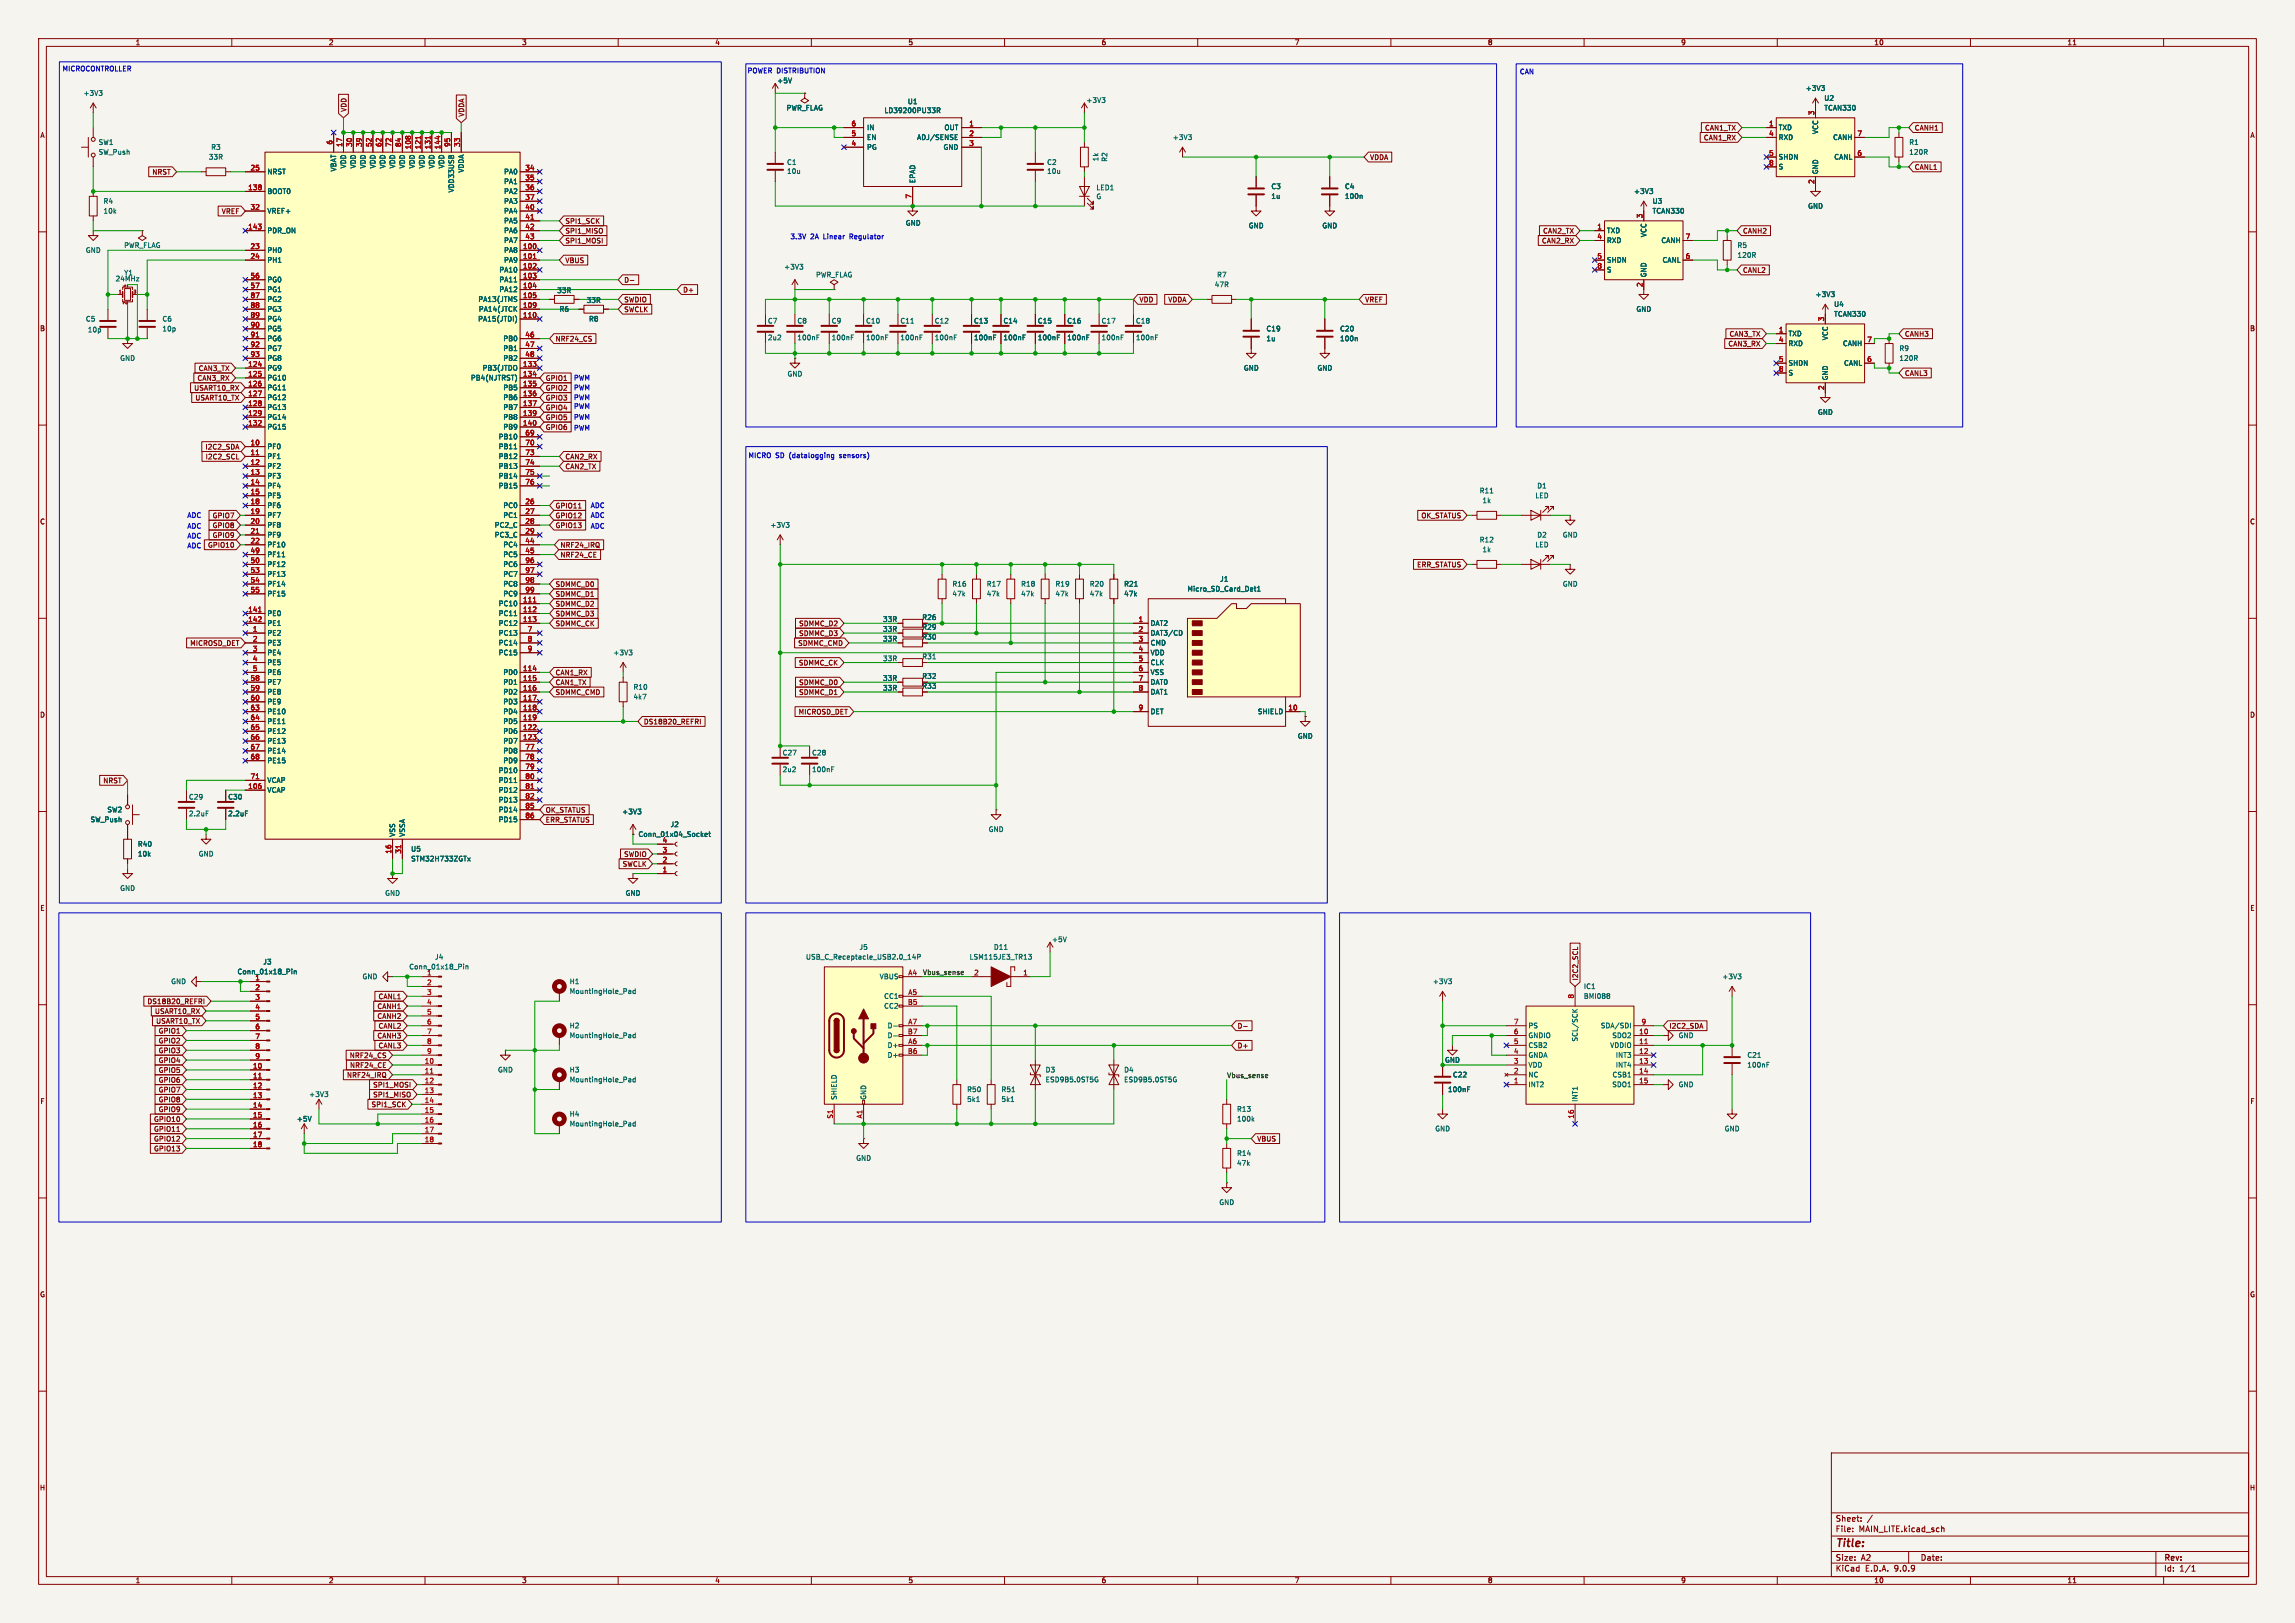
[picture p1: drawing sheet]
<svg xmlns="http://www.w3.org/2000/svg" width="594mm" height="420mm" viewBox="0 0 594 420" stroke-linecap="round" stroke-linejoin="round" font-family="sans-serif">
<defs><g id="words">
<text font-size="2.8" fill="#840000" x="475" y="400.9">Title:</text>
<g font-size="2.1" fill="#840000">
<text x="475" y="394">Sheet:</text>
<text x="475" y="396.7">File:</text>
<text x="481.1" y="396.7">MAIN_LITE.kicad_sch</text>
<text x="475" y="406.9">KiCad</text>
<text x="475" y="404.1">Size:</text>
<text x="481.7" y="404.1">A2</text>
<text x="482.7" y="406.9">E.D.A.</text>
<text x="490.3" y="406.9">9.0.9</text>
<text x="497" y="404.1">Date:</text>
<text x="560" y="404.3">Rev:</text>
<text x="560" y="406.9">Id:</text>
<text x="564.1" y="406.9">1/1</text>
</g>
<g font-size="1.8" fill="#840000">
<text x="35" y="11.9">1</text>
<text x="85" y="11.9">2</text>
<text x="135" y="11.9">3</text>
<text x="185" y="11.9">4</text>
<text x="235" y="11.9">5</text>
<text x="285" y="11.9">6</text>
<text x="335" y="11.9">7</text>
<text x="385" y="11.9">8</text>
<text x="435" y="11.9">9</text>
<text x="485" y="11.9">10</text>
<text x="535" y="11.9">11</text>
<text x="89.9" y="29.1" transform="rotate(-90 89.9 29.1)">VDD</text>
<text x="10.3" y="35.9">A</text>
<text x="120.3" y="30.3" transform="rotate(-90 120.3 30.3)">VDDA</text>
<text x="441.2" y="34">CAN1_TX</text>
<text x="495.5" y="34">CANH1</text>
<text x="582.3" y="35.9">A</text>
<text x="354.5" y="41.6">VDDA</text>
<text x="440.9" y="36.5">CAN1_RX</text>
<text x="39.3" y="45.4">NRST</text>
<text x="495.5" y="44.1">CANL1</text>
<text x="57.3" y="55.6">VREF</text>
<text x="146.2" y="58.1">SPI1_SCK</text>
<text x="146.2" y="63.2">SPI1_MOSI</text>
<text x="146.2" y="60.6">SPI1_MISO</text>
<text x="399" y="63.2">CAN2_RX</text>
<text x="399.3" y="60.6">CAN2_TX</text>
<text x="451" y="60.6">CANH2</text>
<text x="146.2" y="68.3">VBUS</text>
<text x="451" y="70.8">CANL2</text>
<text x="161.4" y="73.3">D-</text>
<text x="176.7" y="75.9">D+</text>
<text x="161.4" y="81">SWCLK</text>
<text x="161.4" y="78.4">SWDIO</text>
<text x="294.8" y="78.4">VDD</text>
<text x="302.3" y="78.4">VDDA</text>
<text x="353.2" y="78.4">VREF</text>
<text x="10.3" y="85.9">B</text>
<text x="143.7" y="88.6">NRF24_CS</text>
<text x="447.2" y="89.9">CAN3_RX</text>
<text x="447.5" y="87.3">CAN3_TX</text>
<text x="492.9" y="87.3">CANH3</text>
<text x="582.3" y="85.9">B</text>
<text x="50.1" y="101.3">USART10_RX</text>
<text x="51" y="98.7">CAN3_RX</text>
<text x="51.3" y="96.2">CAN3_TX</text>
<text x="141.1" y="98.7">GPIO1</text>
<text x="141.1" y="101.3">GPIO2</text>
<text x="492.9" y="97.5">CANL3</text>
<text x="50.4" y="103.8">USART10_TX</text>
<text x="141.1" y="103.8">GPIO3</text>
<text x="141.1" y="106.4">GPIO4</text>
<text x="141.1" y="108.9">GPIO5</text>
<text x="141.1" y="111.4">GPIO6</text>
<text x="53" y="116.5">I2C2_SDA</text>
<text x="53.1" y="119.1">I2C2_SCL</text>
<text x="146.2" y="119.1">CAN2_RX</text>
<text x="146.2" y="121.6">CAN2_TX</text>
<text x="143.7" y="131.8">GPIO11</text>
<text x="10.3" y="135.9">C</text>
<text x="54.9" y="136.8">GPIO8</text>
<text x="54.9" y="134.3">GPIO7</text>
<text x="143.7" y="134.3">GPIO12</text>
<text x="143.7" y="136.8">GPIO13</text>
<text x="367.8" y="134.3">OK_STATUS</text>
<text x="582.3" y="135.9">C</text>
<text x="53.7" y="141.9">GPIO10</text>
<text x="54.9" y="139.4">GPIO9</text>
<text x="144.9" y="141.9">NRF24_IRQ</text>
<text x="144.9" y="144.5">NRF24_CE</text>
<text x="366.7" y="147">ERR_STATUS</text>
<text x="143.7" y="152.1">SDMMC_D0</text>
<text x="143.7" y="154.6">SDMMC_D1</text>
<text x="143.7" y="157.2">SDMMC_D2</text>
<text x="143.7" y="159.7">SDMMC_D3</text>
<text x="49.1" y="167.3">MICROSD_DET</text>
<text x="143.7" y="162.2">SDMMC_CK</text>
<text x="206.5" y="167.3">SDMMC_CMD</text>
<text x="206.7" y="164.8">SDMMC_D3</text>
<text x="206.7" y="162.2">SDMMC_D2</text>
<text x="238.6" y="165.7">R30</text>
<text x="238.6" y="163.2">R29</text>
<text x="206.6" y="172.4">SDMMC_CK</text>
<text x="143.7" y="177.5">CAN1_TX</text>
<text x="143.7" y="174.9">CAN1_RX</text>
<text x="206.7" y="177.5">SDMMC_D0</text>
<text x="10.3" y="185.9">D</text>
<text x="143.7" y="180">SDMMC_CMD</text>
<text x="206.6" y="185.1">MICROSD_DET</text>
<text x="206.7" y="180">SDMMC_D1</text>
<text x="582.3" y="185.9">D</text>
<text x="166.5" y="187.6">DS18B20_REFRI</text>
<text x="26.6" y="202.9">NRST</text>
<text x="141.1" y="213">ERR_STATUS</text>
<text x="141.1" y="210.5">OK_STATUS</text>
<text x="161.4" y="221.9">SWDIO</text>
<text x="161" y="224.5">SWCLK</text>
<text x="10.3" y="235.9">E</text>
<text x="582.3" y="235.9">E</text>
<text x="408.6" y="253.8" transform="rotate(-90 408.6 253.8)">I2C2_SCL</text>
<text x="38" y="260">DS18B20_REFRI</text>
<text x="40" y="262.6">USART10_RX</text>
<text x="97.5" y="261.3">CANH1</text>
<text x="97.5" y="263.8">CANH2</text>
<text x="97.9" y="258.8">CANL1</text>
<text x="40.3" y="265.1">USART10_TX</text>
<text x="40.9" y="267.7">GPIO1</text>
<text x="97.5" y="268.9">CANH3</text>
<text x="97.9" y="266.4">CANL2</text>
<text x="320.2" y="266.4">D-</text>
<text x="432" y="266.4">I2C2_SDA</text>
<text x="40.9" y="272.7">GPIO3</text>
<text x="40.9" y="275.3">GPIO4</text>
<text x="40.9" y="270.2">GPIO2</text>
<text x="90.4" y="274">NRF24_CS</text>
<text x="97.9" y="271.5">CANL3</text>
<text x="320.2" y="271.5">D+</text>
<text x="40.9" y="277.8">GPIO5</text>
<text x="40.9" y="280.4">GPIO6</text>
<text x="89.7" y="279.1">NRF24_IRQ</text>
<text x="90.5" y="276.5">NRF24_CE</text>
<text x="96.5" y="281.6">SPI1_MOSI</text>
<text x="10.3" y="285.9">F</text>
<text x="40.9" y="288">GPIO9</text>
<text x="40.9" y="285.4">GPIO8</text>
<text x="40.9" y="282.9">GPIO7</text>
<text x="96" y="286.7">SPI1_SCK</text>
<text x="96.5" y="284.2">SPI1_MISO</text>
<text x="582.3" y="285.9">F</text>
<text x="39.7" y="290.5">GPIO10</text>
<text x="39.7" y="293.1">GPIO11</text>
<text x="39.7" y="295.6">GPIO12</text>
<text x="39.7" y="298.1">GPIO13</text>
<text x="325.3" y="295.6">VBUS</text>
<text x="10.3" y="335.9">G</text>
<text x="582.3" y="335.9">G</text>
<text x="10.2" y="385.9">H</text>
<text x="582.2" y="385.9">H</text>
<text x="35" y="409.9">1</text>
<text x="85" y="409.9">2</text>
<text x="135" y="409.9">3</text>
<text x="185" y="409.9">4</text>
<text x="235" y="409.9">5</text>
<text x="285" y="409.9">6</text>
<text x="335" y="409.9">7</text>
<text x="385" y="409.9">8</text>
<text x="435" y="409.9">9</text>
<text x="485" y="409.9">10</text>
<text x="535" y="409.9">11</text>
</g>
<g font-size="1.8" fill="#0000c2">
<text x="16" y="18.5">MICROCONTROLLER</text>
<text x="193.3" y="19.1">POWER</text>
<text x="201.2" y="19.1">DISTRIBUTION</text>
<text x="393.2" y="19.3">CAN</text>
<text x="204.5" y="62">3.3V</text>
<text x="209.8" y="62">2A</text>
<text x="213.2" y="62">Linear</text>
<text x="220.2" y="62">Regulator</text>
<text x="148.4" y="101.2">PWM</text>
<text x="148.4" y="98.7">PWM</text>
<text x="148.4" y="103.7">PWM</text>
<text x="148.4" y="106">PWM</text>
<text x="148.4" y="111.6">PWM</text>
<text x="148.4" y="108.8">PWM</text>
<text x="193.5" y="118.6">MICRO</text>
<text x="201" y="118.6">SD</text>
<text x="204.9" y="118.6">(datalogging</text>
<text x="218.4" y="118.6">sensors)</text>
<text x="152.8" y="131.7">ADC</text>
<text x="48.4" y="137">ADC</text>
<text x="48.4" y="134.2">ADC</text>
<text x="152.8" y="134.2">ADC</text>
<text x="152.8" y="137">ADC</text>
<text x="48.4" y="139.6">ADC</text>
<text x="48.4" y="142.1">ADC</text>
</g>
<g font-size="1.8" fill="#006464">
<text x="201.1" y="21.7">+5V</text>
<text x="467.3" y="23.7">+3V3</text>
<text x="21.5" y="25">+3V3</text>
<text x="203.5" y="28.8">PWR_FLAG</text>
<text x="228.8" y="29.5">LD39200PU33R</text>
<text x="234.8" y="27.2">U1</text>
<text x="281.1" y="26.8">+3V3</text>
<text x="472.1" y="26.3">U2</text>
<text x="472.1" y="28.8">TCAN330</text>
<text x="224.3" y="33.9">IN</text>
<text x="244.3" y="33.9">OUT</text>
<text x="460.2" y="33.9">TXD</text>
<text x="470.8" y="34.8" transform="rotate(-90 470.8 34.8)">VCC</text>
<text x="25.4" y="37.7">SW1</text>
<text x="25.4" y="40.2">SW_Push</text>
<text x="53.9" y="41.5">33R</text>
<text x="54.5" y="39">R3</text>
<text x="224.3" y="36.4">EN</text>
<text x="224.3" y="39">PG</text>
<text x="237.3" y="36.4">ADJ/SENSE</text>
<text x="244.1" y="39">GND</text>
<text x="284.5" y="41.9" transform="rotate(-90 284.5 41.9)">1k</text>
<text x="286.8" y="42" transform="rotate(-90 286.8 42)">R2</text>
<text x="303.4" y="36.4">+3V3</text>
<text x="460.2" y="36.4">RXD</text>
<text x="460.2" y="41.5">SHDN</text>
<text x="474.3" y="36.4">CANH</text>
<text x="474.6" y="41.5">CANL</text>
<text x="494" y="37.7">R1</text>
<text x="494" y="40.2">120R</text>
<text x="69.1" y="45.3">NRST</text>
<text x="87.2" y="44.5" transform="rotate(-90 87.2 44.5)">VBAT</text>
<text x="89.8" y="43.7" transform="rotate(-90 89.8 43.7)">VDD</text>
<text x="92.3" y="43.7" transform="rotate(-90 92.3 43.7)">VDD</text>
<text x="94.8" y="43.7" transform="rotate(-90 94.8 43.7)">VDD</text>
<text x="97.4" y="43.7" transform="rotate(-90 97.4 43.7)">VDD</text>
<text x="99.9" y="43.7" transform="rotate(-90 99.9 43.7)">VDD</text>
<text x="102.5" y="43.7" transform="rotate(-90 102.5 43.7)">VDD</text>
<text x="105" y="43.7" transform="rotate(-90 105 43.7)">VDD</text>
<text x="107.5" y="43.7" transform="rotate(-90 107.5 43.7)">VDD</text>
<text x="110.1" y="43.7" transform="rotate(-90 110.1 43.7)">VDD</text>
<text x="112.6" y="43.7" transform="rotate(-90 112.6 43.7)">VDD</text>
<text x="115.2" y="43.7" transform="rotate(-90 115.2 43.7)">VDD</text>
<text x="120.2" y="44.8" transform="rotate(-90 120.2 44.8)">VDDA</text>
<text x="130.3" y="45.3">PA0</text>
<text x="130.3" y="47.9">PA1</text>
<text x="203.6" y="42.9">C1</text>
<text x="203.6" y="45.2">10u</text>
<text x="237.1" y="47.5" transform="rotate(-90 237.1 47.5)">EPAD</text>
<text x="270.9" y="42.9">C2</text>
<text x="270.9" y="45.2">10u</text>
<text x="460.2" y="44">S</text>
<text x="470.8" y="45.2" transform="rotate(-90 470.8 45.2)">GND</text>
<text x="26.7" y="52.9">R4</text>
<text x="69.1" y="50.4">BOOT0</text>
<text x="117.7" y="49.9" transform="rotate(-90 117.7 49.9)">VDD33USB</text>
<text x="130.3" y="50.4">PA2</text>
<text x="130.3" y="52.9">PA3</text>
<text x="283.7" y="49.4">LED1</text>
<text x="283.7" y="51.7">G</text>
<text x="328.9" y="49.1">C3</text>
<text x="328.9" y="51.7">1u</text>
<text x="348" y="49.1">C4</text>
<text x="348" y="51.7">100n</text>
<text x="422.8" y="50.4">+3V3</text>
<text x="427.6" y="52.9">U3</text>
<text x="26.7" y="55.5">10k</text>
<text x="69.1" y="55.5">VREF+</text>
<text x="130.3" y="55.5">PA4</text>
<text x="130.3" y="58">PA5</text>
<text x="234.3" y="58.6">GND</text>
<text x="323.1" y="59.3">GND</text>
<text x="342.1" y="59.3">GND</text>
<text x="427.6" y="55.5">TCAN330</text>
<text x="467.9" y="54.2">GND</text>
<text x="22.1" y="65.6">GND</text>
<text x="32" y="64.4">PWR_FLAG</text>
<text x="69.1" y="60.6">PDR_ON</text>
<text x="69.1" y="65.6">PH0</text>
<text x="130.3" y="60.6">PA6</text>
<text x="130.3" y="63.1">PA7</text>
<text x="130.3" y="65.6">PA8</text>
<text x="415.8" y="60.6">TXD</text>
<text x="415.8" y="63.1">RXD</text>
<text x="426.3" y="61.5" transform="rotate(-90 426.3 61.5)">VCC</text>
<text x="429.9" y="63.1">CANH</text>
<text x="449.6" y="64.4">R5</text>
<text x="32" y="71.5">Y1</text>
<text x="69.1" y="68.2">PH1</text>
<text x="129.1" y="70.7">PA10</text>
<text x="130.3" y="68.2">PA9</text>
<text x="202.8" y="70">+3V3</text>
<text x="211.1" y="72">PWR_FLAG</text>
<text x="314.9" y="72">R7</text>
<text x="415.8" y="68.2">SHDN</text>
<text x="415.8" y="70.7">S</text>
<text x="426.3" y="71.9" transform="rotate(-90 426.3 71.9)">GND</text>
<text x="430.2" y="68.2">CANL</text>
<text x="449.6" y="66.9">120R</text>
<text x="29.8" y="73">24MHz</text>
<text x="69.1" y="73.3">PG0</text>
<text x="69.1" y="75.8">PG1</text>
<text x="129.1" y="73.3">PA11</text>
<text x="129.1" y="75.8">PA12</text>
<text x="144.1" y="76">33R</text>
<text x="314.3" y="74.5">47R</text>
<text x="469.8" y="77.1">+3V3</text>
<text x="22.1" y="83.4">C5</text>
<text x="41.9" y="83.4">C6</text>
<text x="69.1" y="78.3">PG2</text>
<text x="69.1" y="80.9">PG3</text>
<text x="69.1" y="83.4">PG4</text>
<text x="123.6" y="83.4">PA15(JTDI)</text>
<text x="123.7" y="78.3">PA13(JTMS</text>
<text x="123.8" y="80.9">PA14(JTCK</text>
<text x="144.7" y="80.9">R6</text>
<text x="151.7" y="78.6">33R</text>
<text x="152.3" y="83.4">R8</text>
<text x="198.6" y="83.9">C7</text>
<text x="206.3" y="83.9">C8</text>
<text x="215.1" y="83.9">C9</text>
<text x="224" y="83.9">C10</text>
<text x="232.9" y="83.9">C11</text>
<text x="241.8" y="83.9">C12</text>
<text x="252" y="83.9">C13</text>
<text x="259.6" y="83.9">C14</text>
<text x="268.5" y="83.9">C15</text>
<text x="276.1" y="83.9">C16</text>
<text x="285" y="83.9">C17</text>
<text x="293.9" y="83.9">C18</text>
<text x="423.4" y="80.9">GND</text>
<text x="474.6" y="79.6">U4</text>
<text x="474.6" y="82.1">TCAN330</text>
<text x="22.6" y="86.2">10p</text>
<text x="41.9" y="86">10p</text>
<text x="69.1" y="86">PG5</text>
<text x="69.1" y="88.5">PG6</text>
<text x="130.2" y="88.5">PB0</text>
<text x="198.6" y="88.2">2u2</text>
<text x="206.3" y="88.2">100nF</text>
<text x="215.1" y="88.2">100nF</text>
<text x="224" y="88.2">100nF</text>
<text x="232.9" y="88.2">100nF</text>
<text x="241.8" y="88.2">100nF</text>
<text x="252" y="88.2">100nF</text>
<text x="259.6" y="88.2">100nF</text>
<text x="268.5" y="88.2">100nF</text>
<text x="276.1" y="88.2">100nF</text>
<text x="285" y="88.2">100nF</text>
<text x="293.9" y="88.2">100nF</text>
<text x="327.7" y="88.5">1u</text>
<text x="327.7" y="86">C19</text>
<text x="346.7" y="88.5">100n</text>
<text x="346.7" y="86">C20</text>
<text x="462.8" y="87.2">TXD</text>
<text x="462.8" y="89.8">RXD</text>
<text x="473.3" y="88.2" transform="rotate(-90 473.3 88.2)">VCC</text>
<text x="476.9" y="89.8">CANH</text>
<text x="31" y="93.6">GND</text>
<text x="69.1" y="91">PG7</text>
<text x="69.1" y="93.6">PG8</text>
<text x="130.2" y="91">PB1</text>
<text x="130.2" y="93.6">PB2</text>
<text x="462.8" y="94.8">SHDN</text>
<text x="477.2" y="94.8">CANL</text>
<text x="491.5" y="91">R9</text>
<text x="491.5" y="93.6">120R</text>
<text x="69.1" y="96.1">PG9</text>
<text x="69.1" y="98.7">PG10</text>
<text x="69.1" y="101.2">PG11</text>
<text x="121.8" y="98.7">PB4(NJTRST)</text>
<text x="124.8" y="96.1">PB3(JTDO</text>
<text x="130.2" y="101.2">PB5</text>
<text x="203.7" y="97.6">GND</text>
<text x="321.8" y="96.1">GND</text>
<text x="340.9" y="96.1">GND</text>
<text x="462.8" y="97.4">S</text>
<text x="473.3" y="98.6" transform="rotate(-90 473.3 98.6)">GND</text>
<text x="69.1" y="103.7">PG12</text>
<text x="69.1" y="106.3">PG13</text>
<text x="130.2" y="103.7">PB6</text>
<text x="130.2" y="106.3">PB7</text>
<text x="470.4" y="107.5">GND</text>
<text x="69.1" y="108.8">PG14</text>
<text x="69.1" y="111.4">PG15</text>
<text x="128.9" y="113.9">PB10</text>
<text x="130.2" y="108.8">PB8</text>
<text x="130.2" y="111.4">PB9</text>
<text x="69.1" y="116.4">PF0</text>
<text x="69.1" y="119">PF1</text>
<text x="128.9" y="116.4">PB11</text>
<text x="128.9" y="119">PB12</text>
<text x="69.1" y="121.5">PF2</text>
<text x="69.1" y="124.1">PF3</text>
<text x="128.9" y="121.5">PB13</text>
<text x="128.9" y="124.1">PB14</text>
<text x="69.1" y="126.6">PF4</text>
<text x="69.1" y="129.1">PF5</text>
<text x="69.1" y="131.7">PF6</text>
<text x="128.9" y="126.6">PB15</text>
<text x="130.2" y="131.7">PC0</text>
<text x="382.9" y="127.9">R11</text>
<text x="383.6" y="130.4">1k</text>
<text x="397.3" y="129.1">LED</text>
<text x="397.8" y="126.6">D1</text>
<text x="69.1" y="134.2">PF7</text>
<text x="69.1" y="136.8">PF8</text>
<text x="127.9" y="136.8">PC2_C</text>
<text x="130.2" y="134.2">PC1</text>
<text x="199.3" y="136.8">+3V3</text>
<text x="69.1" y="139.3">PF9</text>
<text x="69.1" y="141.8">PF10</text>
<text x="127.9" y="139.3">PC3_C</text>
<text x="130.2" y="141.8">PC4</text>
<text x="382.9" y="140.6">R12</text>
<text x="383.6" y="143.1">1k</text>
<text x="397.3" y="141.8">LED</text>
<text x="397.8" y="139.3">D2</text>
<text x="404.4" y="139.3">GND</text>
<text x="69.1" y="144.4">PF11</text>
<text x="69.1" y="146.9">PF12</text>
<text x="69.1" y="149.5">PF13</text>
<text x="130.2" y="144.4">PC5</text>
<text x="130.2" y="146.9">PC6</text>
<text x="130.2" y="149.5">PC7</text>
<text x="69.1" y="152">PF14</text>
<text x="69.1" y="154.5">PF15</text>
<text x="130.2" y="152">PC8</text>
<text x="130.2" y="154.5">PC9</text>
<text x="246.4" y="154.5">47k</text>
<text x="246.4" y="152">R16</text>
<text x="255.3" y="154.5">47k</text>
<text x="255.3" y="152">R17</text>
<text x="264.2" y="154.5">47k</text>
<text x="264.2" y="152">R18</text>
<text x="273.1" y="154.5">47k</text>
<text x="273.1" y="152">R19</text>
<text x="281.9" y="154.5">47k</text>
<text x="281.9" y="152">R20</text>
<text x="290.8" y="154.5">47k</text>
<text x="290.8" y="152">R21</text>
<text x="307.2" y="153.3">Micro_SD_Card_Det1</text>
<text x="315.7" y="150.7">J1</text>
<text x="404.4" y="152">GND</text>
<text x="69.1" y="159.6">PE0</text>
<text x="128.9" y="157.1">PC10</text>
<text x="128.9" y="159.6">PC11</text>
<text x="228.4" y="161.1">33R</text>
<text x="238.6" y="160.6">R26</text>
<text x="69.1" y="162.2">PE1</text>
<text x="69.1" y="164.7">PE2</text>
<text x="69.1" y="167.2">PE3</text>
<text x="128.9" y="162.2">PC12</text>
<text x="128.9" y="164.7">PC13</text>
<text x="128.9" y="167.2">PC14</text>
<text x="228.4" y="166.2">33R</text>
<text x="228.4" y="163.7">33R</text>
<text x="297.7" y="162.2">DAT2</text>
<text x="297.7" y="164.7">DAT3/CD</text>
<text x="297.7" y="167.2">CMD</text>
<text x="69.1" y="169.8">PE4</text>
<text x="69.1" y="172.3">PE5</text>
<text x="128.9" y="169.8">PC15</text>
<text x="158.6" y="169.8">+3V3</text>
<text x="228.4" y="171.3">33R</text>
<text x="238.6" y="170.8">R31</text>
<text x="297.7" y="169.8">VDD</text>
<text x="297.7" y="172.3">CLK</text>
<text x="69.1" y="174.9">PE6</text>
<text x="69.1" y="177.4">PE7</text>
<text x="69.1" y="179.9">PE8</text>
<text x="130.2" y="174.9">PD0</text>
<text x="130.2" y="177.4">PD1</text>
<text x="130.2" y="179.9">PD2</text>
<text x="163.8" y="178.7">R10</text>
<text x="228.4" y="178.9">33R</text>
<text x="228.4" y="176.4">33R</text>
<text x="238.6" y="178.4">R33</text>
<text x="238.6" y="175.9">R32</text>
<text x="297.7" y="174.9">VSS</text>
<text x="297.7" y="177.4">DAT0</text>
<text x="297.7" y="179.9">DAT1</text>
<text x="69.1" y="182.5">PE9</text>
<text x="69.1" y="185">PE10</text>
<text x="130.2" y="182.5">PD3</text>
<text x="130.2" y="185">PD4</text>
<text x="163.8" y="181.2">4k7</text>
<text x="297.7" y="185">DET</text>
<text x="325.4" y="185">SHIELD</text>
<text x="69.1" y="187.6">PE11</text>
<text x="69.1" y="190.1">PE12</text>
<text x="130.2" y="187.6">PD5</text>
<text x="130.2" y="190.1">PD6</text>
<text x="335.8" y="191.4">GND</text>
<text x="69.1" y="192.6">PE13</text>
<text x="69.1" y="195.2">PE14</text>
<text x="69.1" y="197.7">PE15</text>
<text x="130.2" y="192.6">PD7</text>
<text x="130.2" y="195.2">PD8</text>
<text x="130.2" y="197.7">PD9</text>
<text x="202.4" y="195.7">C27</text>
<text x="210.1" y="195.7">C28</text>
<text x="69.1" y="202.8">VCAP</text>
<text x="128.9" y="200.3">PD10</text>
<text x="128.9" y="202.8">PD11</text>
<text x="202.4" y="200">2u2</text>
<text x="210.1" y="200">100nF</text>
<text x="48.8" y="207.1">C29</text>
<text x="58.9" y="207.1">C30</text>
<text x="69.1" y="205.3">VCAP</text>
<text x="128.9" y="205.3">PD12</text>
<text x="128.9" y="207.9">PD13</text>
<text x="23.3" y="213">SW_Push</text>
<text x="27.7" y="210.4">SW2</text>
<text x="48.8" y="211.4">2.2uF</text>
<text x="58.9" y="211.4">2.2uF</text>
<text x="128.9" y="210.4">PD14</text>
<text x="128.9" y="213">PD15</text>
<text x="160.9" y="210.9">+3V3</text>
<text x="173.4" y="214.2">J2</text>
<text x="255.8" y="215.5">GND</text>
<text x="35.6" y="221.8">10k</text>
<text x="35.6" y="219.3">R40</text>
<text x="51.3" y="221.8">GND</text>
<text x="102.5" y="216.7" transform="rotate(-90 102.5 216.7)">VSS</text>
<text x="105" y="216.7" transform="rotate(-90 105 216.7)">VSSA</text>
<text x="106.3" y="220.6">U5</text>
<text x="165.1" y="216.8">Conn_01x04_Socket</text>
<text x="106.3" y="223.1">STM32H733ZGTx</text>
<text x="31" y="230.7">GND</text>
<text x="99.6" y="232">GND</text>
<text x="161.8" y="232">GND</text>
<text x="222.3" y="246">J5</text>
<text x="257.1" y="246">D11</text>
<text x="272.2" y="244">+5V</text>
<text x="68" y="249.8">J3</text>
<text x="105.8" y="251.1">Conn_01x18_Pin</text>
<text x="112.5" y="248.5">J4</text>
<text x="208.5" y="248.5">USB_C_Receptacle_USB2.0_14P</text>
<text x="250.8" y="248.5">LSM115JE3_TR13</text>
<text x="44.2" y="254.9">GND</text>
<text x="61.3" y="252.3">Conn_01x18_Pin</text>
<text x="93.7" y="253.6">GND</text>
<text x="110.4" y="252.5">1</text>
<text x="147.3" y="254.9">H1</text>
<text x="147.3" y="257.4">MountingHole_Pad</text>
<text x="227.6" y="253.6">VBUS</text>
<text x="370.7" y="254.9">+3V3</text>
<text x="409.8" y="256.1">IC1</text>
<text x="445.7" y="253.6">+3V3</text>
<text x="228.7" y="258.7">CC1</text>
<text x="228.7" y="261.2">CC2</text>
<text x="409.8" y="258.7">BMI088</text>
<text x="147.3" y="266.3">H2</text>
<text x="147.3" y="268.8">MountingHole_Pad</text>
<text x="229.6" y="266.3">D-</text>
<text x="229.6" y="268.8">D-</text>
<text x="395.5" y="268.8">GNDIO</text>
<text x="395.5" y="266.3">PS</text>
<text x="408.5" y="269.6" transform="rotate(-90 408.5 269.6)">SCL/SCK</text>
<text x="414.2" y="266.3">SDA/SDI</text>
<text x="417.2" y="268.8">SDO2</text>
<text x="434.3" y="268.8">GND</text>
<text x="229.6" y="271.4">D+</text>
<text x="229.6" y="273.9">D+</text>
<text x="373.9" y="275.2">GND</text>
<text x="395.5" y="273.9">GNDA</text>
<text x="395.5" y="271.4">CSB2</text>
<text x="416.6" y="271.4">VDDIO</text>
<text x="418.1" y="273.9">INT3</text>
<text x="452.1" y="273.9">C21</text>
<text x="128.8" y="277.7">GND</text>
<text x="147.3" y="277.7">H3</text>
<text x="147.3" y="280.3">MountingHole_Pad</text>
<text x="270.5" y="277.7">D3</text>
<text x="270.5" y="280.3">ESD9B5.0ST5G</text>
<text x="290.8" y="277.7">D4</text>
<text x="290.8" y="280.3">ESD9B5.0ST5G</text>
<text x="375.9" y="279">C22</text>
<text x="395.5" y="281.5">INT2</text>
<text x="395.5" y="279">NC</text>
<text x="395.5" y="276.5">VDD</text>
<text x="417.2" y="281.5">SDO1</text>
<text x="417.2" y="279">CSB1</text>
<text x="418.1" y="276.5">INT4</text>
<text x="434.3" y="281.5">GND</text>
<text x="452.1" y="276.5">100nF</text>
<text x="79.9" y="284.1">+3V3</text>
<text x="216.8" y="284.7" transform="rotate(-90 216.8 284.7)">SHIELD</text>
<text x="224.4" y="284.7" transform="rotate(-90 224.4 284.7)">GND</text>
<text x="250.2" y="285.3">5k1</text>
<text x="250.2" y="282.8">R50</text>
<text x="259.1" y="285.3">5k1</text>
<text x="259.1" y="282.8">R51</text>
<text x="320" y="287.9">R13</text>
<text x="374.7" y="282.8">100nF</text>
<text x="408.5" y="285.2" transform="rotate(-90 408.5 285.2)">INT1</text>
<text x="76.7" y="290.4">+5V</text>
<text x="147.3" y="289.2">H4</text>
<text x="147.3" y="291.7">MountingHole_Pad</text>
<text x="320" y="290.4">100k</text>
<text x="371.3" y="293">GND</text>
<text x="446.3" y="293">GND</text>
<text x="320" y="299.3">R14</text>
<text x="221.5" y="300.6">GND</text>
<text x="320" y="301.9">47k</text>
<text x="315.5" y="312">GND</text>
</g>
<g font-size="1.8" fill="#a90000">
<text x="469.6" y="29.9" transform="rotate(-90 469.6 29.9)">3</text>
<text x="220.3" y="32.8">6</text>
<text x="220.3" y="35.3">5</text>
<text x="250.8" y="32.8">1</text>
<text x="250.8" y="35.3">2</text>
<text x="457.8" y="32.8">1</text>
<text x="457.8" y="35.3">4</text>
<text x="480.6" y="35.3">7</text>
<text x="86.1" y="37.5" transform="rotate(-90 86.1 37.5)">6</text>
<text x="88.6" y="38.1" transform="rotate(-90 88.6 38.1)">17</text>
<text x="91.2" y="38.1" transform="rotate(-90 91.2 38.1)">30</text>
<text x="93.7" y="38.1" transform="rotate(-90 93.7 38.1)">39</text>
<text x="96.3" y="38.1" transform="rotate(-90 96.3 38.1)">52</text>
<text x="98.8" y="38.1" transform="rotate(-90 98.8 38.1)">62</text>
<text x="101.3" y="38.1" transform="rotate(-90 101.3 38.1)">72</text>
<text x="103.9" y="38.1" transform="rotate(-90 103.9 38.1)">84</text>
<text x="106.4" y="38.7" transform="rotate(-90 106.4 38.7)">108</text>
<text x="109" y="38.7" transform="rotate(-90 109 38.7)">121</text>
<text x="111.5" y="38.7" transform="rotate(-90 111.5 38.7)">131</text>
<text x="114" y="38.7" transform="rotate(-90 114 38.7)">144</text>
<text x="116.6" y="38.1" transform="rotate(-90 116.6 38.1)">95</text>
<text x="119.1" y="38.1" transform="rotate(-90 119.1 38.1)">33</text>
<text x="220.3" y="37.8">4</text>
<text x="250.8" y="37.8">3</text>
<text x="457.8" y="40.4">5</text>
<text x="480.6" y="40.4">6</text>
<text x="64.7" y="44.2">25</text>
<text x="135.8" y="44.2">34</text>
<text x="135.8" y="46.7">35</text>
<text x="457.8" y="42.9">8</text>
<text x="469.6" y="47.7" transform="rotate(-90 469.6 47.7)">2</text>
<text x="64.1" y="49.3">138</text>
<text x="135.8" y="49.3">36</text>
<text x="135.8" y="51.8">37</text>
<text x="236" y="51.5" transform="rotate(-90 236 51.5)">7</text>
<text x="64.1" y="59.4">143</text>
<text x="64.7" y="54.4">32</text>
<text x="135.8" y="54.4">40</text>
<text x="135.8" y="56.9">41</text>
<text x="135.8" y="59.4">42</text>
<text x="413.3" y="59.4">1</text>
<text x="425.2" y="56.6" transform="rotate(-90 425.2 56.6)">3</text>
<text x="64.7" y="64.5">23</text>
<text x="135.2" y="64.5">100</text>
<text x="135.8" y="62">43</text>
<text x="413.3" y="62">4</text>
<text x="436.2" y="62">7</text>
<text x="64.7" y="67.1">24</text>
<text x="135.2" y="67.1">101</text>
<text x="135.2" y="69.6">102</text>
<text x="413.3" y="67.1">5</text>
<text x="413.3" y="69.6">8</text>
<text x="436.2" y="67.1">6</text>
<text x="64.7" y="72.1">56</text>
<text x="64.7" y="74.7">57</text>
<text x="64.7" y="77.2">87</text>
<text x="135.2" y="72.1">103</text>
<text x="135.2" y="74.7">104</text>
<text x="135.2" y="77.2">105</text>
<text x="425.2" y="74.4" transform="rotate(-90 425.2 74.4)">2</text>
<text x="64.7" y="79.8">88</text>
<text x="64.7" y="82.3">89</text>
<text x="135.2" y="79.8">109</text>
<text x="135.2" y="82.3">110</text>
<text x="472.2" y="83.3" transform="rotate(-90 472.2 83.3)">3</text>
<text x="64.7" y="84.8">90</text>
<text x="64.7" y="87.4">91</text>
<text x="64.7" y="89.9">92</text>
<text x="135.8" y="87.4">46</text>
<text x="135.8" y="89.9">47</text>
<text x="460.3" y="86.1">1</text>
<text x="460.3" y="88.6">4</text>
<text x="483.2" y="88.6">7</text>
<text x="64.1" y="95">124</text>
<text x="64.7" y="92.5">93</text>
<text x="135.2" y="95">133</text>
<text x="135.8" y="92.5">48</text>
<text x="460.3" y="93.7">5</text>
<text x="483.2" y="93.7">6</text>
<text x="64.1" y="97.5">125</text>
<text x="64.1" y="100.1">126</text>
<text x="135.2" y="97.5">134</text>
<text x="135.2" y="100.1">135</text>
<text x="460.3" y="96.3">8</text>
<text x="472.2" y="101" transform="rotate(-90 472.2 101)">2</text>
<text x="64.1" y="102.6">127</text>
<text x="64.1" y="105.2">128</text>
<text x="64.1" y="107.7">129</text>
<text x="135.2" y="102.6">136</text>
<text x="135.2" y="105.2">137</text>
<text x="135.2" y="107.7">139</text>
<text x="64.1" y="110.2">132</text>
<text x="135.2" y="110.2">140</text>
<text x="135.8" y="112.8">69</text>
<text x="64.7" y="115.3">10</text>
<text x="64.7" y="117.9">11</text>
<text x="135.8" y="115.3">70</text>
<text x="135.8" y="117.9">73</text>
<text x="64.7" y="120.4">12</text>
<text x="64.7" y="122.9">13</text>
<text x="64.7" y="125.5">14</text>
<text x="135.8" y="120.4">74</text>
<text x="135.8" y="122.9">75</text>
<text x="135.8" y="125.5">76</text>
<text x="64.7" y="128">15</text>
<text x="64.7" y="130.6">18</text>
<text x="135.8" y="130.6">26</text>
<text x="64.7" y="133.1">19</text>
<text x="64.7" y="135.6">20</text>
<text x="135.8" y="133.1">27</text>
<text x="135.8" y="135.6">28</text>
<text x="64.7" y="138.2">21</text>
<text x="64.7" y="140.7">22</text>
<text x="64.7" y="143.3">49</text>
<text x="135.8" y="138.2">29</text>
<text x="135.8" y="140.7">44</text>
<text x="135.8" y="143.3">45</text>
<text x="64.7" y="145.8">50</text>
<text x="64.7" y="148.3">53</text>
<text x="135.8" y="145.8">96</text>
<text x="135.8" y="148.3">97</text>
<text x="64.7" y="150.9">54</text>
<text x="64.7" y="153.4">55</text>
<text x="135.2" y="156">111</text>
<text x="135.8" y="150.9">98</text>
<text x="135.8" y="153.4">99</text>
<text x="64.1" y="158.5">141</text>
<text x="64.1" y="161">142</text>
<text x="135.2" y="158.5">112</text>
<text x="135.2" y="161">113</text>
<text x="294.6" y="161">1</text>
<text x="65.3" y="163.6">1</text>
<text x="65.3" y="166.1">2</text>
<text x="136.5" y="163.6">7</text>
<text x="136.5" y="166.1">8</text>
<text x="294.6" y="163.6">2</text>
<text x="294.6" y="166.1">3</text>
<text x="65.3" y="168.7">3</text>
<text x="65.3" y="171.2">4</text>
<text x="65.3" y="173.7">5</text>
<text x="135.2" y="173.7">114</text>
<text x="136.5" y="168.7">9</text>
<text x="294.6" y="168.7">4</text>
<text x="294.6" y="171.2">5</text>
<text x="294.6" y="173.7">6</text>
<text x="64.7" y="176.3">58</text>
<text x="64.7" y="178.8">59</text>
<text x="135.2" y="176.3">115</text>
<text x="135.2" y="178.8">116</text>
<text x="294.6" y="176.3">7</text>
<text x="294.6" y="178.8">8</text>
<text x="64.7" y="181.4">60</text>
<text x="64.7" y="183.9">63</text>
<text x="135.2" y="181.4">117</text>
<text x="135.2" y="183.9">118</text>
<text x="294.6" y="183.9">9</text>
<text x="333.3" y="183.9">10</text>
<text x="64.7" y="186.4">64</text>
<text x="64.7" y="189">65</text>
<text x="64.7" y="191.5">66</text>
<text x="135.2" y="186.4">119</text>
<text x="135.2" y="189">122</text>
<text x="135.2" y="191.5">123</text>
<text x="64.7" y="194.1">67</text>
<text x="64.7" y="196.6">68</text>
<text x="135.8" y="194.1">77</text>
<text x="135.8" y="196.6">78</text>
<text x="64.7" y="201.7">71</text>
<text x="135.8" y="199.1">79</text>
<text x="135.8" y="201.7">80</text>
<text x="64.1" y="204.2">106</text>
<text x="135.8" y="204.2">81</text>
<text x="135.8" y="206.8">82</text>
<text x="135.8" y="209.3">85</text>
<text x="135.8" y="211.8">86</text>
<text x="101.3" y="221" transform="rotate(-90 101.3 221)">16</text>
<text x="103.9" y="221" transform="rotate(-90 103.9 221)">31</text>
<text x="171.4" y="220.7">3</text>
<text x="171.4" y="218.2">4</text>
<text x="171.4" y="225.8">1</text>
<text x="171.4" y="223.3">2</text>
<text x="66" y="253.7">1</text>
<text x="66" y="256.3">2</text>
<text x="110.4" y="255">2</text>
<text x="110.4" y="257.6">3</text>
<text x="235" y="252.5">A4</text>
<text x="235" y="257.6">A5</text>
<text x="252" y="252.5">2</text>
<text x="264.7" y="252.5">1</text>
<text x="66" y="258.8">3</text>
<text x="66" y="261.4">4</text>
<text x="66" y="263.9">5</text>
<text x="110.4" y="260.1">4</text>
<text x="110.4" y="262.6">5</text>
<text x="234.9" y="260.1">B5</text>
<text x="407.4" y="258.5" transform="rotate(-90 407.4 258.5)">8</text>
<text x="66" y="266.4">6</text>
<text x="66" y="269">7</text>
<text x="110.4" y="265.2">6</text>
<text x="110.4" y="267.7">7</text>
<text x="234.9" y="267.7">B7</text>
<text x="235" y="265.2">A7</text>
<text x="391.7" y="267.7">6</text>
<text x="391.7" y="265.2">7</text>
<text x="424.1" y="267.7">10</text>
<text x="424.7" y="265.2">9</text>
<text x="66" y="271.5">8</text>
<text x="66" y="274.1">9</text>
<text x="109.8" y="275.3">10</text>
<text x="110.4" y="270.3">8</text>
<text x="110.4" y="272.8">9</text>
<text x="234.9" y="272.8">B6</text>
<text x="235" y="270.3">A6</text>
<text x="391.7" y="275.3">3</text>
<text x="391.7" y="272.8">4</text>
<text x="391.7" y="270.3">5</text>
<text x="424.1" y="275.3">13</text>
<text x="424.1" y="272.8">12</text>
<text x="424.1" y="270.3">11</text>
<text x="65.4" y="276.6">10</text>
<text x="65.4" y="279.1">11</text>
<text x="65.4" y="281.7">12</text>
<text x="109.8" y="277.9">11</text>
<text x="109.8" y="280.4">12</text>
<text x="391.7" y="280.4">1</text>
<text x="391.7" y="277.9">2</text>
<text x="424.1" y="280.4">15</text>
<text x="424.1" y="277.9">14</text>
<text x="65.4" y="284.2">13</text>
<text x="65.4" y="286.8">14</text>
<text x="109.8" y="283">13</text>
<text x="109.8" y="285.5">14</text>
<text x="65.4" y="289.3">15</text>
<text x="65.4" y="291.8">16</text>
<text x="109.8" y="288">15</text>
<text x="109.8" y="290.6">16</text>
<text x="109.8" y="293.1">17</text>
<text x="215.6" y="289.6" transform="rotate(-90 215.6 289.6)">S1</text>
<text x="223.3" y="289.5" transform="rotate(-90 223.3 289.5)">A1</text>
<text x="407.4" y="289.6" transform="rotate(-90 407.4 289.6)">16</text>
<text x="65.4" y="294.4">17</text>
<text x="65.4" y="296.9">18</text>
<text x="109.8" y="295.7">18</text>
</g>
<g font-size="1.8" fill="#0f0f0f">
<text x="238.8" y="252.4">Vbus_sense</text>
<text x="317.5" y="279.1">Vbus_sense</text>
</g>
<g font-size="1.1" fill="#a90000">
<text x="30.6" y="75.9">1</text>
<text x="32.8" y="74.5" transform="rotate(-90 32.8 74.5)">4</text>
<text x="34.4" y="75.9">3</text>
<text x="32.8" y="78.9" transform="rotate(-90 32.8 78.9)">2</text>
</g>
</g></defs>
<path d="M0 0h594v420h-594z" fill="#f5f4ef" stroke="#f5f4ef" stroke-width=".26"/>
<g fill="none" stroke="#840000" stroke-width=".26">
<path d="M10 10h574v400h-574zM12 12h570v396h-570zM60 10v2M110 10v2M160 10v2M210 10v2M260 10v2M310 10v2M360 10v2M410 10v2M460 10v2M510 10v2"/>
<path d="M536.6 11.6h.7M560 10v2M10 60h2M582 60h2M10 110h2M582 110h2M10 160h2M582 160h2M10 210h2M58.4 204.5v2.8M58.4 209.3v2.8M582 210h2"/>
<path d="M101.6 226.1v1.2h1.3l-1.3 1.3-1.3-1.3h1.3M163.8 226.1v1.2h1.3l-1.3 1.3-1.2-1.3h1.2M50.8 254v1.3l-1.3-1.3 1.3-1.3v1.3h1.3M144.8 256.5v2.6M10 260h2M130.8 271.8v1.3h1.3l-1.3 1.2-1.3-1.2h1.3M130.8 271.8h.1M144.8 268v2.5M144.8 279.4v2.5M373.4 275.6v2.8M375.9 270.5v1.3h1.3l-1.3 1.3-1.3-1.3h1.3M582 260h2"/>
<path d="M78.7 290.8l-.7 1.3M78.7 290.8l.8 1.3M78.7 290.8v2.6M82.5 284.5l-.7 1.3M82.5 284.5l.8 1.3M82.5 284.5v2.5M144.8 290.8v2.6M223.5 294.6v1.3h1.3l-1.3 1.3-1.3-1.3h1.3M223.5 294.6h.1M373.4 287v1.3h1.2l-1.2 1.3-1.3-1.3h1.3M373.4 280.4v2.8M10 310h2"/>
<path d="M582 310h2M10 360h2M474 376h108v32h-108zM582 360h2M474 397.5h108M474 391.5h108M479.5 396.2v.2M479.5 395.4v.2M481.7 393.5v.2M481.7 392.7v.2M484.6 392.1l-1.3 1.9M502.5 394.9v1.5"/>
<path d="M502.5 395.5l.6-.1 .1 1M60 408v2M110 408v2M160 408v2M210 408v2M260 408v2M310 408v2M360 408v2M410 408v2M460 408v2M474 404.5h108M474 401.5h108"/>
<path d="M494 401.5v3M510 408v2M536.6 409.6h.7M558 401.5v6.5M560 408v2M567.3 406.6h.9M567.3 405.5l.4-.4v1.5"/>
</g>
<g fill="none" stroke="#840000" stroke-width="1.3">
<circle cx="144.8" cy="255.3" r="1.27"/>
<circle cx="144.8" cy="278.1" r="1.27"/>
<circle cx="144.8" cy="266.7" r="1.27"/>
<circle cx="144.8" cy="289.6" r="1.27"/>
</g>
<g fill="none" stroke="#006464" stroke-width=".26">
<path d="M63.5 209.9h.6M162.9 256.3h.3l.1 .8M163.3 257.1h-.4M163.3 256.6h-.4M164.4 255.8v1.3M164.4 256.3h-.3l-.3 .2 .1 .6h.5M162.9 267.7l.3 .1 .1 .7M162.9 279.1l.3 .1 .1 .8M163.3 279.9l-.4 .1M163.3 279.4l-.4 .1M163.3 268.5h-.4M163.3 268l-.4 .1"/>
<path d="M164.4 267.3v1.2M164.4 278.7v1.3M164.4 267.8l-.3-.1-.3 .2 .1 .6h.5M164.4 279.2l-.3-.1-.3 .3 .1 .5h.5M80.6 288.9l-.5 1.2M84.1 282.5h.7l-.4 .5M84.6 283l.2 .2-.2 .6M162.9 290.6h.3l.1 .8M163.3 291.3l-.4 .1M163.3 290.9h-.4M164.4 290.6h-.3l-.3 .2 .1 .5h.5M164.4 290.1v1.3"/>
<path d="M379.8 281.9h.5M379.8 281.2h.6"/>
</g>
<path d="M56.4 207.5h4.1M56.4 209h4.1M371.3 278.6h4.1M371.3 280.2h4.1" fill="none" stroke="#840000" stroke-width=".51"/>
<path d="M213.4 250.2h20.3v35.6h-20.3z" fill="#ffffc2"/>
<g fill="none" stroke="#840000" stroke-width=".26">
<path d="M160.3 176.5h2v5.1h-2zM161.3 171.5l-.8 1.2M161.3 171.5l.8 1.2M161.3 171.5v2.5M161.3 175.3v1.2M161.3 181.6v1.3M201.9 193v2.8M201.9 197.9v2.8M209.5 193v2.8M209.5 197.9v2.8M32 217.2h2v5.1h-2zM33 205.7v2.6"/>
<path d="M33 213.4v3.8M34.3 210.8h1.8M34.3 208.3v5.1M48.3 204.5v2.8M48.3 209.3v2.8M53.3 215.9v1.3h1.3l-1.3 1.2-1.2-1.2h1.2M170.2 218.4h4.6M175.3 217.9l-.4 .2-.1 .3 .1 .4 .4 .1M33 224.8v1.3h-1.3l1.3 1.2 1.3-1.2h-1.3M33 222.3v1.2M170.2 226.1h4.6M170.2 223.5h4.6"/>
<path d="M170.2 221h4.6M175.3 225.6l-.4 .1-.1 .4 .1 .3 .4 .2M175.3 223l-.4 .2-.1 .3 .1 .4 .4 .1M175.3 220.5l-.4 .1-.1 .4 .1 .3 .4 .2M213.4 250.2h20.3v35.6h-20.3zM232.7 252.5h1v.5h-1zM232.7 257.6h1v.5h-1zM233.7 252.7h5.1M233.7 257.8h5.1M251.5 252.7h5M261.6 252.7h5.1M262.6 251.2v-1h-1v5.1h-1v-1"/>
<path d="M271.8 243.8l-.8 1.3M271.8 243.8l.7 1.3M271.8 243.8v2.6M448.3 255.3l-.8 1.2M448.3 255.3l.8 1.2M448.3 255.3v2.5M215.9 264.2l.2-.5 .4-.2 .5 .2 .2 .5M215.9 271.8l.2 .4 .4 .2 .5-.2 .2-.4M232.7 260.1h1v.5h-1zM232.7 265.2h1v.5h-1zM232.7 267.7h1v.5h-1zM232.7 270.3h1v.5h-1z"/>
<path d="M232.7 272.8h1v.5h-1zM233.7 260.4h5.1M233.7 265.4h5.1M233.7 268h5.1M233.7 270.5h5.1M233.7 273.1h5.1M430.5 268h1.3v-1.3l1.3 1.3-1.3 1.2v-1.2M448.3 270.5v2.8M448.3 275.3v2.8M215.9 285.8v5M223.3 284.7h.5v1.1h-.5zM223.5 285.8v5"/>
<path d="M316.5 285.8h2v5h-2zM317.5 284.5v1.3M317.5 290.8v1.3M430.5 280.7h1.3v-1.3l1.3 1.3-1.3 1.2v-1.2M448.3 287v1.3h1.3l-1.3 1.3-1.3-1.3h1.3"/>
<circle cx="33" cy="208.8" r=".51"/>
<circle cx="33" cy="212.9" r=".51"/>
</g>
<path d="M199.9 196.1h4.1M199.9 197.6h4.1M207.5 196.1h4.1M207.5 197.6h4.1M46.2 207.5h4.1M46.2 209h4.1M215.2 262.8a1.9 1.9 0 0 1 2.1-.4 1.9 1.9 0 0 1 1.1 1.8v7.6a1.91 1.91 0 0 1-1.9 1.9 1.91 1.91 0 0 1-1.9-1.9v-7.8zM221 267.5v1.2l2.5 2.6M223.5 263.7v10.1M226.1 266.2v1.3l-2.6 2.5M446.3 273.6h4M446.3 275.1h4" fill="none" stroke="#840000" stroke-width=".51"/>
<g fill="#840000" stroke="#840000" stroke-width=".26">
<path d="M215.9 264.2h1.3v7.6h-1.3z"/>
<path d="M216.1 263.7l.6-.1 .5 .6h-1.3z"/>
<path d="M215.9 271.8h1.3l-.2 .4-.5 .2-.4-.2z"/>
<path d="M223.5 261.1l1.3 2.6h-2.6z"/>
<path d="M225.4 264.9h1.3v1.3h-1.3z"/>
<path d="M256.5 250.2l5.1 2.5-5.1 2.6z"/>
<circle cx="221" cy="266.8" r=".63"/>
<circle cx="223.5" cy="273.8" r="1.27"/>
</g>
<g fill="none" stroke="#006464" stroke-width=".26">
<path d="M162.8 168.2h.8l-.4 .5M163.3 168.7l.3 .2-.3 .6M215.2 199.1h.5M215.2 198.4h.7M53.4 209.9h.6M182.5 216.1l.6-.2-.1-.2-.4-.1-.1 .2v.6h.5M183.4 215.6h.5M183.6 215.2v1.1l.3 .2M236.5 246.9l-.3 .9h.8M236.8 247.4v.8M237.5 247.6h.6l.1-.5-.7-.1v1.2M260 245.7h.7"/>
<path d="M266.2 247h.8l-.5 .4 .4 .2v.5l-.7 .1M276 242.4l-.4 1.3M449.8 252h.8l-.4 .5M450.4 252.5l.2 .3-.2 .5M231.3 265.5h1M231.3 268.1h1M455 273.6h.7M457.3 275.5h.4M457.3 274.9h.6M324.2 289.7l.4 .4M324.6 289.3l-.5 .5"/>
</g>
<path d="M395 260.4h27.9v25.4h-27.9z" fill="#ffffc2"/>
<g fill="none" stroke="#840000" stroke-width=".26">
<path d="M23.1 50.8h2v5.1h-2zM24.1 49.5v1.3M24.1 55.9v1.3M36.8 59.7v1.3l1 .6-1 .6-1-.6 1-.6M36.8 59.7h.1M142.2 77.5h1.3M143.5 76.5h5.1v2h-5.1zM148.6 77.5h1.3M151.1 79h5.1v2h-5.1zM205.7 74.9h.1M205.7 72.4l-.7 1.3M205.7 72.4l.8 1.3"/>
<path d="M205.7 72.4v2.5M215.9 73.7l1-.7-1-.6-1 .6 1 .7v1.2M215.9 74.9h.1M27.9 80v2.8M27.9 84.8v2.8M33 87.6v1.3h1.3l-1.3 1.3-1.3-1.3h1.3M38.1 80v2.8M38.1 84.8v2.8M149.9 80h1.2M156.2 80h1.3M205.7 92.7v1.3h1.3l-1.3 1.3-1.2-1.3h1.2M205.7 92.7h.1"/>
<path d="M373.4 256.5l-.8 1.3M373.4 256.5l.7 1.3M373.4 256.5v2.6M407.7 255.3v5.1M389.5 277.7l.8 .8M389.9 278.1h5.1M389.9 275.6h5.1M389.9 273.1h5.1M389.9 270.5h5.1M389.9 268h5.1M389.9 265.4h5.1M390.3 277.7l-.8 .8"/>
<path d="M395 260.4h27.9v25.4h-27.9zM422.9 278.1h5.1M422.9 275.6h5.1M422.9 273.1h5.1M422.9 270.5h5.1M422.9 268h5.1M422.9 265.4h5.1M389.9 280.7h5.1M407.7 285.8v5M422.9 280.7h5.1"/>
</g>
<path d="M425.7 270.1h.7" fill="none" stroke="#a90000" stroke-width=".26"/>
<path d="M207 68.4h.8l-.4 .5M207.5 68.9l.3 .2-.3 .6M374.9 253.3h.8l-.4 .5M375.4 253.8l.3 .2-.3 .6M416.4 257.1l.2 .3-.2 .3 .2 .4-.2 .3M407 261.2l.7 .7M408.2 261.2l-.7 .5M422 264.7v1.3" fill="none" stroke="#006464" stroke-width=".26"/>
<path d="M25.9 83.1h4.1M25.9 84.6h4.1M36.1 83.1h4M36.1 84.6h4" fill="none" stroke="#840000" stroke-width=".51"/>
<path d="M68.6 39.4h66v177.8h-66z" fill="#ffffc2"/>
<g fill="none" stroke="#840000" stroke-width=".26">
<path d="M21.1 38.1h1.8M22.9 35.6v5M24.1 26.7v2.5M24.1 33v2.6M24.1 26.7l-.7 1.2M24.1 26.7l.8 1.2M68.6 39.4h66v177.8h-66zM86.4 34.3v5.1M88.9 34.3v5.1M91.4 34.3v5.1M94 34.3v5.1M96.5 34.3v5.1"/>
<path d="M99.1 34.3v5.1M101.6 34.3v5.1M104.1 34.3v5.1M106.7 34.3v5.1M109.2 34.3v5.1M111.8 34.3v5.1M114.3 34.3v5.1M116.8 34.3v5.1M119.4 34.3v5.1M200.7 21.6l-.8 1.3M200.7 21.6l.7 1.3M200.7 21.6v2.5"/>
<path d="M200.7 39.4v2.8M208.3 24.1v1.3l1 .6-1 .7-1-.7 1-.6M208.3 24.1h.1M218.4 38.1h5.1M218.4 33h5.1M218.4 35.6h5.1M223.5 30.5h25.4v17.8h-25.4zM248.9 38.1h5.1M248.9 33h5.1M248.9 35.6h5.1M268 39.4v2.8M279.7 38.1h2v5.1h-2z"/>
<path d="M280.7 26.7v2.5M280.7 36.8v1.3M280.7 26.7l-.8 1.2M280.7 26.7l.7 1.2M306.1 38.1l-.8 1.3M306.1 38.1l.7 1.3M306.1 38.1v2.5M24.1 59.7v1.3h1.3l-1.3 1.2-1.2-1.2h1.2M24.1 59.7h.1M24.1 40.6v2.6M52.1 44.5h1.2M53.3 43.4h5.1v2.1h-5.1z"/>
<path d="M58.4 44.5h1.3M63.5 44.5h5.1M63.5 49.5h5.1M63.5 54.6h5.1M63.5 59.7h5.1M134.6 44.5h5.1M134.6 49.5h5.1M134.6 54.6h5.1M134.6 59.7h5.1M134.6 47h5.1M134.6 52.1h5.1M134.6 57.2h5.1"/>
<path d="M200.7 44.2v2.8M236.2 48.3v5M268 44.2v2.8M279.4 48.3h2.5l-1.2 2.5zM279.4 50.8h2.5M280.7 43.2v1.3M280.7 45.7v7.6M281.4 52.6l1.6 1.5v-.8v.8h-.8M281.4 51.3l1.6 1.5v-.7v.7h-.8M325.1 53.3v1.3h1.3l-1.3 1.3-1.3-1.3h1.3M425.4 52.1l-.7 1.2M425.4 52.1l.8 1.2"/>
<path d="M425.4 52.1v2.5M30.5 76.2h1.2M31.7 74.9v-.6h2.6v.6M31.7 77.5v.6h2.6v-.6M32.3 74.7h1.5v3h-1.5zM34.3 76.2h1.3M63.5 64.8h5.1M63.5 67.3h5.1M63.5 72.4h5.1M63.5 74.9h5.1M63.5 77.5h5.1M134.6 64.8h5.1"/>
<path d="M134.6 67.3h5.1M134.6 72.4h5.1M134.6 74.9h5.1M134.6 77.5h5.1M134.6 62.2h5.1M134.6 69.9h5.1M312.4 77.5h1.3M313.7 76.5h5.1v2h-5.1zM318.8 77.5h1.2M63.5 80h5.1M63.5 82.6h5.1M63.5 85.1h5.1"/>
<path d="M63.5 87.6h5.1M63.5 90.2h5.1M63.5 92.7h5.1M63.5 95.3h5.1M63.5 97.8h5.1M134.6 80h5.1M134.6 82.6h5.1M134.6 87.6h5.1M134.6 90.2h5.1M134.6 92.7h5.1M134.6 95.3h5.1M134.6 97.8h5.1"/>
<path d="M198.1 81.3v2.8M198.1 86.1v2.8M205.7 81.3v2.8M205.7 86.1v2.8M214.6 81.3v2.8M214.6 86.1v2.8M223.5 81.3v2.8M223.5 86.1v2.8M232.4 81.3v2.8M232.4 86.1v2.8M259.1 81.3v2.8M259.1 86.1v2.8"/>
<path d="M268 81.3v2.8M268 86.1v2.8M275.6 81.3v2.8M275.6 86.1v2.8M284.5 81.3v2.8M284.5 86.1v2.8M293.4 81.3v2.8M293.4 86.1v2.8M323.8 90.2v1.2h1.3l-1.3 1.3-1.2-1.3h1.2M342.9 82.6v2.7M342.9 87.4v2.8M63.5 100.3h5.1"/>
<path d="M63.5 102.9h5.1M63.5 105.4h5.1M63.5 108h5.1M63.5 110.5h5.1M63.5 115.6h5.1M63.5 118.1h5.1M134.6 100.3h5.1M134.6 102.9h5.1M134.6 105.4h5.1M134.6 108h5.1M134.6 110.5h5.1M134.6 115.6h5.1"/>
<path d="M134.6 118.1h5.1M134.6 113h5.1M472.4 101.6v1.3h1.3l-1.3 1.2-1.2-1.2h1.2M63.5 120.7h5.1M63.5 123.2h5.1M63.5 125.7h5.1M63.5 128.3h5.1M63.5 130.8h5.1M63.5 133.4h5.1M63.5 135.9h5.1M63.5 138.4h5.1M134.6 120.7h5.1"/>
<path d="M134.6 123.2h5.1M134.6 125.7h5.1M134.6 130.8h5.1M134.6 133.4h5.1M134.6 135.9h5.1M134.6 138.4h5.1M201.9 138.4l-.7 1.3M201.9 138.4l.8 1.3M201.9 138.4v2.6M381 133.4h1.3M382.3 132.3h5v2.1h-5zM387.3 133.4h1.3"/>
<path d="M393.7 133.4h7.6M396.2 132.1l2.6 1.3-2.6 1.2zM398.8 132.1v2.5M400.8 131.8v-.7h-.8h.8l-1.5 1.5M402.1 131.8v-.7h-.8h.8l-1.5 1.5M406.4 133.4v1.2h1.3l-1.3 1.3-1.3-1.3h1.3M63.5 141h5.1M63.5 143.5h5.1M63.5 146.1h5.1M63.5 148.6h5.1M63.5 151.1h5.1M63.5 153.7h5.1"/>
<path d="M63.5 158.8h5.1M134.6 141h5.1M134.6 143.5h5.1M134.6 146.1h5.1M134.6 148.6h5.1M134.6 151.1h5.1M134.6 153.7h5.1M134.6 158.8h5.1M134.6 156.2h5.1M251.7 149.9h2v5h-2zM252.7 148.6v1.3M252.7 154.9v1.3"/>
<path d="M260.6 149.9h2v5h-2zM261.6 148.6v1.3M261.6 154.9v1.3M269.5 149.9h2v5h-2zM270.5 148.6v1.3M270.5 154.9v1.3M278.4 149.9h2v5h-2zM279.4 148.6v1.3M279.4 154.9v1.3M287.3 149.9h2v5h-2zM288.3 148.6v1.3M288.3 154.9v1.3"/>
<path d="M381 146.1h1.3M382.3 145h5v2.1h-5zM387.3 146.1h1.3M393.7 146.1h7.6M396.2 144.8l2.6 1.3-2.6 1.2zM398.8 144.8v2.5M400.8 144.5v-.7h-.8h.8l-1.5 1.5M402.1 144.5v-.7h-.8h.8l-1.5 1.5M406.4 146.1v1.2h1.3l-1.3 1.3-1.3-1.3h1.3M63.5 161.3h5.1M63.5 163.8h5.1M63.5 166.4h5.1"/>
<path d="M63.5 168.9h5.1M63.5 171.5h5.1M63.5 174h5.1M63.5 176.5h5.1M63.5 179.1h5.1M134.6 161.3h5.1M134.6 163.8h5.1M134.6 166.4h5.1M134.6 168.9h5.1M134.6 174h5.1M134.6 176.5h5.1M134.6 179.1h5.1"/>
<path d="M232.4 171.5h1.3M233.7 170.4h5.1v2.1h-5.1zM238.8 171.5h1.2M63.5 181.6h5.1M63.5 184.2h5.1M63.5 186.7h5.1M63.5 189.2h5.1M63.5 191.8h5.1M63.5 194.3h5.1M63.5 196.9h5.1M134.6 181.6h5.1M134.6 184.2h5.1"/>
<path d="M134.6 186.7h5.1M134.6 189.2h5.1M134.6 191.8h5.1M134.6 194.3h5.1M134.6 196.9h5.1M134.6 199.4h5.1M63.5 201.9h5.1M63.5 204.5h5.1M101.6 217.2v5.1M104.1 217.2v5.1M134.6 201.9h5.1M134.6 204.5h5.1"/>
<path d="M134.6 207h5.1M134.6 209.6h5.1M134.6 212.1h5.1M64.8 254h4.2M64.8 256.5h4.2M64.8 259.1h4.2M100.3 252.7v-1.2l-1.2 1.2 1.2 1.3v-1.3h1.3M109.2 252.7h4.2M109.2 255.3h4.2M109.2 257.8h4.2M64.8 261.6h4.2M64.8 264.2h4.2"/>
<path d="M64.8 266.7h4.2M64.8 269.2h4.2M64.8 271.8h4.2M64.8 274.3h4.2M64.8 276.9h4.2M64.8 279.4h4.2M109.2 260.4h4.2M109.2 262.9h4.2M109.2 265.4h4.2M109.2 268h4.2M109.2 270.5h4.2M109.2 273.1h4.2"/>
<path d="M109.2 275.6h4.2M109.2 278.1h4.2M247.6 279.4v1.3M256.5 279.4v1.3M266.7 277.6v.5h2.5v.5M266.7 275.6h2.5l-1.2 2.5zM268 278.1l1.2 2.6h-2.5zM268 274.3v7.6M287 277.6v.5h2.6v.5M287 275.6h2.6l-1.3 2.5zM288.3 278.1l1.3 2.6h-2.6zM288.3 274.3v7.6"/>
<path d="M64.8 281.9h4.2M64.8 284.5h4.2M64.8 287h4.2M64.8 289.6h4.2M64.8 292.1h4.2M64.8 294.6h4.2M64.8 297.2h4.2M109.2 280.7h4.2M109.2 283.2h4.2M109.2 285.8h4.2M109.2 288.3h4.2M109.2 290.8h4.2"/>
<path d="M109.2 293.4h4.2M109.2 295.9h4.2M246.6 280.7h2.1v5.1h-2.1zM247.6 285.8v1.2M255.5 280.7h2.1v5.1h-2.1zM256.5 285.8v1.2M317.5 306.1v1.2h1.3l-1.3 1.3-1.3-1.3h1.3M317.5 306.1h.1"/>
<circle cx="24.1" cy="36.1" r=".51"/>
<circle cx="24.1" cy="40.1" r=".51"/>
</g>
<g fill="none" stroke="#a90000" stroke-width=".26">
<path d="M108.8 35.3v.7M111.3 35.3v.7M113.5 35.2v.8M137.4 56.7h.7M137.9 69.4h.8M138 66.9h.7M138 74.1h.8M138.7 68.3v.4M66.3 87.2h.7M66.9 94.4h.8M138 96.9h.8M66.3 117.7h.7"/>
<path d="M66.8 101.2h.9l-.6 1.3M66.8 110.1h.8M67.6 108.9v.4M137.9 103.7h.9l-.6 1.3M66.3 138h.7M66.9 158.3h.7M67.6 159.7v.4M137.9 158.3h.8M138 155.8h.7M138.7 157.2v.4M66.8 160.9h.8M137.9 179.9h.9l-.6 1.3"/>
<path d="M138 173.1h.8M137.9 188.8h.8M138.7 187.7v.4M66.3 201.5h.7M103.7 218.7v.8M137.4 204.1h.7M66.9 279h.7M111.4 277.7h.7"/>
</g>
<g fill="none" stroke="#006464" stroke-width=".26">
<path d="M25.6 23.4h.8l-.4 .5M26.2 23.9l.2 .3-.2 .5M204.9 20.2l-.4 1.3M242.6 28.6l.6-.1v-.5l-.6-.1v1.3M242.9 28.6l.4 .6M247.2 35.5h.4M247.2 36.1h.6M247.2 34.9h.6M285.2 25.3h.8l-.4 .5M285.8 25.8l.2 .2-.2 .5M307.6 34.9h.8l-.5 .5M308.1 35.4l.3 .2-.3 .5"/>
<path d="M427 48.8h.7l-.4 .5M427.5 49.3l.2 .3-.2 .5M133 73h.8M133.2 79.9l.6 .7M133.6 76.8h.2M133.7 77.6v.3M133.8 79.3l-.8 .7M133.4 81.7a1.47 1.47 0 0 1-.1 1.9M133.5 97.2l.2 .6-.2 .8M211.4 87.3h.5M211.4 86.7h.6M220.3 87.3h.5"/>
<path d="M220.3 86.7h.6M229.2 87.3h.4M229.2 86.7h.6M235.8 83.6h.7M238.1 87.3h.4M238.1 86.7h.6M264.8 87.3h.4M264.8 86.7h.6M273.7 87.3h.4M273.7 86.7h.6M281.3 87.3h.4M281.3 86.7h.6"/>
<path d="M290.2 87.3h.4M290.2 86.7h.6M299.1 87.3h.4M299.1 86.7h.6M351.1 87.4l.2 .1v.7M73.2 100.9h.7M133 116.1h.8M203.4 135.2h.8l-.4 .5M204 135.7l.2 .2-.2 .6M385.7 127.6h.7M73 144.1h.7M133 159.3h.8"/>
<path d="M293.7 151.7h.7M241.4 170.5h.7M73.1 187.3h.7M133 202.5h.8M121 222l.7 .8M121.7 222l-.7 .8M75.5 250.8v.1M75.5 251.2v.8M76.1 251.2v.8M76.1 251.3h.5l.1 .7M120 249.5v.1M120 249.9v.9"/>
<path d="M120.6 249.9v.9M120.6 250h.5v.8M283.8 278.7l.3 .1M283.9 279.4h.3v.5l-.4 .1M304.1 278.7l.3 .1M304.2 279.4h.3v.5l-.4 .1M252.8 285.1h.7M261.7 285.1h.7M261.9 282.5h.7"/>
</g>
<g fill="none" stroke="#840000" stroke-width=".51">
<path d="M198.6 42.4h4.1M198.6 43.9h4.1M265.9 42.4h4.1M265.9 43.9h4.1M196.1 84.3h4.1M196.1 85.9h4.1M203.7 84.3h4.1M203.7 85.9h4.1M212.6 84.3h4.1M212.6 85.9h4.1M221.5 84.3h4.1M221.5 85.9h4.1"/>
<path d="M230.4 84.3h4M230.4 85.9h4M257 84.3h4.1M257 85.9h4.1M265.9 84.3h4.1M265.9 85.9h4.1M273.6 84.3h4M273.6 85.9h4M282.4 84.3h4.1M282.4 85.9h4.1M291.3 84.3h4.1M291.3 85.9h4.1"/>
<path d="M340.9 87.1h4M340.9 85.6h4"/>
</g>
<g fill="#840000" stroke="#840000" stroke-width=".26">
<path d="M69 253.9h.8v.2h-.8z"/>
<path d="M69 256.4h.8v.3h-.8z"/>
<path d="M69 259h.8v.2h-.8z"/>
<path d="M69 261.5h.8v.2h-.8z"/>
<path d="M69 264h.8v.3h-.8z"/>
<path d="M69 266.6h.8v.2h-.8z"/>
<path d="M69 269.1h.8v.3h-.8z"/>
<path d="M69 271.7h.8v.2h-.8z"/>
<path d="M69 274.2h.8v.2h-.8z"/>
<path d="M69 276.7h.8v.3h-.8z"/>
<path d="M69 279.3h.8v.2h-.8z"/>
<path d="M69 281.8h.8v.3h-.8z"/>
<path d="M69 284.4h.8v.2h-.8z"/>
<path d="M69 286.9h.8v.2h-.8z"/>
<path d="M69 289.4h.8v.3h-.8z"/>
<path d="M69 292h.8v.2h-.8z"/>
<path d="M69 294.5h.8v.3h-.8z"/>
<path d="M69 297.1h.8v.2h-.8z"/>
<path d="M113.4 252.6h.9v.3h-.9z"/>
<path d="M113.4 255.1h.9v.3h-.9z"/>
<path d="M113.4 257.7h.9v.2h-.9z"/>
<path d="M113.4 260.2h.9v.3h-.9z"/>
<path d="M113.4 262.8h.9v.2h-.9z"/>
<path d="M113.4 265.3h.9v.3h-.9z"/>
<path d="M113.4 267.8h.9v.3h-.9z"/>
<path d="M113.4 270.4h.9v.2h-.9z"/>
<path d="M113.4 272.9h.9v.3h-.9z"/>
<path d="M113.4 275.5h.9v.2h-.9z"/>
<path d="M113.4 278h.9v.3h-.9z"/>
<path d="M113.4 280.5h.9v.3h-.9z"/>
<path d="M113.4 283.1h.9v.2h-.9z"/>
<path d="M113.4 285.6h.9v.3h-.9z"/>
<path d="M113.4 288.2h.9v.2h-.9z"/>
<path d="M113.4 290.7h.9v.3h-.9z"/>
<path d="M113.4 293.2h.9v.3h-.9z"/>
<path d="M113.4 295.8h.9v.2h-.9z"/>
</g>
<path d="M31.7 75.4v1.6M34.3 75.4v1.6" fill="none" stroke="#840000" stroke-width=".38"/>
<path d="M459.7 30.5h20.4v15.2h-20.4z" fill="#ffffc2"/>
<path d="M457.2 33h2.5M457.2 35.6h2.5M459.7 30.5h20.4v15.2h-20.4zM469.9 27.9v2.6M480.1 35.6h2.5M457.2 40.6h2.5M457.2 43.2h2.5M469.9 45.7v2.6M480.1 40.6h2.5" fill="none" stroke="#840000" stroke-width=".26"/>
<path d="M462.3 83.8h20.3v15.3h-20.3z" fill="#ffffc2"/>
<path d="M459.7 86.4h2.6M459.7 88.9h2.6M459.7 94h2.6M459.7 96.5h2.6M462.3 83.8h20.3v15.3h-20.3zM472.4 81.3v2.5M472.4 99.1v2.5M482.6 88.9h2.5M482.6 94h2.5M316.5 297.2h2v5.1h-2zM317.5 295.9v1.3M317.5 302.3v1.2" fill="none" stroke="#840000" stroke-width=".26"/>
<path d="M415.3 57.2h20.3v15.2h-20.3z" fill="#ffffc2"/>
<g fill="none" stroke="#840000" stroke-width=".26">
<path d="M469.9 25.4l-.8 1.3M469.9 25.4l.8 1.3M469.9 25.4v2.5M236.2 53.3v1.3h1.3l-1.3 1.3-1.3-1.3h1.3M325.1 45.7v2.8M325.1 50.5v2.8M344.2 50.5v4.1h1.2l-1.2 1.3-1.3-1.3h1.3M344.2 45.7v2.8M412.7 59.7h2.6M415.3 57.2h20.3v15.2h-20.3zM425.4 54.6v2.6M412.7 62.2h2.6"/>
<path d="M412.7 67.3h2.6M412.7 69.9h2.6M425.4 72.4v3.8h1.3l-1.3 1.3-1.2-1.3h1.2M435.6 62.2h2.5M435.6 67.3h2.5M446 62.2h2.1v5.1h-2.1zM447 61v1.2M447 67.3v1.3M241.3 81.3v2.8M241.3 86.1v2.8M251.5 81.3v2.8M251.5 86.1v2.8"/>
<path d="M323.8 82.6v2.7M323.8 87.4v2.8M487.9 88.9h2.1v5.1h-2.1zM488.9 87.6v1.3M488.9 94v1.3M242.8 149.9h2.1v5h-2.1zM243.8 148.6v1.3M243.8 154.9v1.3M232.4 166.4h1.3M232.4 163.8h1.3M232.4 161.3h1.3M232.4 179.1h1.3"/>
<path d="M232.4 176.5h1.3M233.7 165.4h5.1v2h-5.1zM233.7 162.8h5.1v2h-5.1zM233.7 160.3h5.1v2h-5.1zM233.7 178.1h5.1v2h-5.1zM233.7 175.5h5.1v2h-5.1zM238.8 166.4h1.2M238.8 179.1h1.2M337.8 185.4v1.3h1.3l-1.3 1.3-1.3-1.3h1.3M337.8 185.4h.1M163.8 215.9h.1M163.8 213.4l.8 1.2"/>
<path d="M163.8 213.4l-.7 1.2M163.8 213.4v2.5M257.8 209.6v1.2h1.3l-1.3 1.3-1.3-1.3h1.3M257.8 209.6h.1"/>
</g>
<path d="M471.4 22.2h.8l-.4 .5M472 22.7l.2 .2-.2 .5M352.4 50.5l.2 .2v.7M247 87.3h.4M247 86.7h.6M257.2 87.3h.4M257.2 86.7h.6M165.1 209.4h.8l-.4 .5M165.6 209.9l.3 .2-.3 .5" fill="none" stroke="#006464" stroke-width=".26"/>
<path d="M323.1 50.3h4.1M323.1 48.8h4.1M342.1 50.3h4.1M342.1 48.8h4.1M239.3 84.3h4M239.3 85.9h4M249.4 84.3h4.1M249.4 85.9h4.1M321.8 87.1h4.1M321.8 85.6h4.1" fill="none" stroke="#840000" stroke-width=".51"/>
<path d="M307.3 160h7.7l3.8-3.8h1.2v1.3h2.6l1.2-1.3h12.7v24.1h-29.2z" fill="#ffffc2"/>
<g fill="none" stroke="#840000" stroke-width=".26">
<path d="M86.4 34.3v5.1M87.6 24.4h2.6v5l-1.3 1.1-1.3-1.1zM88.9 34.3v5.1M91.4 34.3v5.1M94 34.3v5.1M96.5 34.3v5.1M99.1 34.3v5.1M101.6 34.3v5.1M104.1 34.3v5.1M106.7 34.3v5.1M109.2 34.3v5.1M111.8 34.3v5.1"/>
<path d="M114.3 34.3v5.1M116.8 34.3v5.1M118.1 24.6h2.6v6l-1.3 1.2-1.3-1.2zM119.4 34.3v5.1M208.3 24.1h.1M218.4 33h5.1M218.4 35.6h5.1M218.4 38.1h5.1M248.9 33h5.1M248.9 35.6h5.1M248.9 38.1h5.1M354.2 39.4h6v2.5h-6l-1.1-1.3z"/>
<path d="M440.1 34.3h9.6l1.1 1.3-1.1 1.2h-9.6zM440.4 31.7h9.3l1.1 1.3-1.1 1.3h-9.3zM457.2 33h2.5M457.2 35.6h2.5M469.9 27.9v2.6M480.1 35.6h2.5M490.5 35.6h2v5h-2zM491.5 34.3v1.3M495.1 31.7h7.6v2.6h-7.6l-1.1-1.3zM38.5 43.2h6.1l1.1 1.3-1.1 1.2h-6.1zM56.5 53.3h5.9l1.1 1.3-1.1 1.3h-5.9zM63.5 44.5h5.1"/>
<path d="M63.5 49.5h5.1M63.5 54.6h5.1M63.5 59.7h5.1M134.6 44.5h5.1M134.6 49.5h5.1M134.6 54.6h5.1M134.6 59.7h5.1M134.6 47h5.1M134.6 52.1h5.1M134.6 57.2h5.1M145.9 58.4h11.2v2.6h-11.2l-1.1-1.3zM145.9 55.9h10.3v2.5h-10.3l-1.1-1.2z"/>
<path d="M236.2 48.3v5M325.1 45.7v2.8M325.1 50.5v2.8M344.2 45.7v2.8M344.2 50.5v2.8M398.5 58.4h9.3l1.1 1.3-1.1 1.3h-9.3zM412.7 59.7h2.6M425.4 54.6v2.6M450.7 58.4h7.6v2.6h-7.6l-1.1-1.3zM457.2 40.6h2.5M457.2 43.2h2.5M469.9 45.7v3.8h1.3l-1.3 1.3-1.3-1.3h1.3"/>
<path d="M480.1 40.6h2.5M491.5 40.6v1.3M495.1 41.9h7.3v2.6h-7.3l-1.1-1.3zM63.5 64.8h5.1M63.5 67.3h5.1M63.5 72.4h5.1M63.5 74.9h5.1M63.5 77.5h5.1M134.6 64.8h5.1M134.6 67.3h5.1M134.6 72.4h5.1M134.6 74.9h5.1"/>
<path d="M134.6 77.5h5.1M134.6 62.2h5.1M134.6 69.9h5.1M142.2 77.5h1.3M145.9 61h11.2v2.5h-11.2l-1.1-1.3zM145.9 66h6.2v2.6h-6.2l-1.1-1.3zM148.6 77.5h1.3M161.1 78.7h7.6v2.6h-7.6l-1.1-1.3zM161.1 76.2h7.2v2.5h-7.2l-1.1-1.2zM161.1 71.1h4.2v2.6h-4.2l-1.1-1.3zM163.1 72.6h1M176.4 73.7h4.1v2.5h-4.1l-1.1-1.3z"/>
<path d="M294.5 76.2h4.9v2.5h-4.9l-1.1-1.2zM301.4 76.2h6.1l1.1 1.3-1.1 1.2h-6.1zM352.9 76.2h5.9v2.5h-5.9l-1.1-1.2zM398.1 61h9.7l1.1 1.2-1.1 1.3h-9.7zM412.7 67.3h2.6M412.7 62.2h2.6M412.7 69.9h2.6M425.4 72.4v2.5M435.6 67.3h2.5M435.6 62.2h2.5M450.7 68.6h7.3v2.5h-7.3l-1.1-1.2zM472.4 78.7l-.7 1.3"/>
<path d="M472.4 78.7l.8 1.3M472.4 78.7v5.1M49.3 99.1h13.1l1.1 1.2-1.1 1.3h-13.1zM50.2 96.5h9.6l1.2 1.3-1.2 1.3h-9.6zM50.5 94h9.3l1.2 1.3-1.2 1.2h-9.3zM63.5 80h5.1M63.5 82.6h5.1M63.5 85.1h5.1M63.5 87.6h5.1M63.5 90.2h5.1M63.5 92.7h5.1M63.5 95.3h5.1"/>
<path d="M63.5 97.8h5.1M134.6 80h5.1M134.6 82.6h5.1M134.6 87.6h5.1M134.6 90.2h5.1M134.6 92.7h5.1M134.6 95.3h5.1M134.6 97.8h5.1M140.8 96.5h7v2.6h-7l-1.1-1.3zM140.8 99.1h7v2.5h-7l-1.1-1.3zM143.4 86.4h10.8v2.5h-10.8l-1.2-1.3zM149.9 80h1.2"/>
<path d="M156.2 80h1.3M251.5 81.3v2.8M251.5 86.1v2.8M259.1 81.3v2.8M259.1 86.1v2.8M268 81.3v2.8M268 86.1v2.8M275.6 81.3v2.8M275.6 86.1v2.8M323.8 82.6v2.7M323.8 87.4v2.8M342.9 87.4v4h1.3l-1.3 1.3-1.3-1.3h1.3"/>
<path d="M342.9 82.6v2.7M446.4 87.6h9.7l1.1 1.3-1.1 1.3h-9.7zM446.7 85.1h9.4l1.1 1.3-1.1 1.2h-9.4zM459.7 86.4h2.6M459.7 88.9h2.6M459.7 94h2.6M459.7 96.5h2.6M472.4 99.1v2.5M482.6 88.9h2.5M482.6 94h2.5M492.6 85.1h7.6v2.5h-7.6l-1.1-1.2zM492.6 95.2h7.3v2.6h-7.3l-1.1-1.3z"/>
<path d="M49.6 101.6h12.8l1.1 1.3-1.1 1.2h-12.8zM52.2 114.3h10.2l1.1 1.3-1.1 1.2h-10.2zM52.3 116.8h10.1l1.1 1.3-1.1 1.3h-10.1zM61.2 118.8h.7M63.5 100.3h5.1M63.5 102.9h5.1M63.5 105.4h5.1M63.5 108h5.1M63.5 110.5h5.1M63.5 115.6h5.1M63.5 118.1h5.1M134.6 100.3h5.1"/>
<path d="M134.6 102.9h5.1M134.6 105.4h5.1M134.6 108h5.1M134.6 110.5h5.1M134.6 115.6h5.1M134.6 118.1h5.1M134.6 113h5.1M140.8 101.6h7v2.5h-7l-1.1-1.2zM140.8 106.7h7v2.5h-7l-1.1-1.2zM140.8 104.1h7v2.6h-7l-1.1-1.3zM140.8 109.2h7v2.6h-7l-1.1-1.3zM145.9 116.8h9.7v2.6h-9.7l-1.1-1.3z"/>
<path d="M145.9 119.4h9.4v2.5h-9.4l-1.1-1.2zM52.9 139.7h8.2l1.1 1.3-1.1 1.2h-8.2zM54.1 134.6h7l1.1 1.3-1.1 1.3h-7zM54.1 137.2h7l1.1 1.2-1.1 1.3h-7zM54.1 132.1h7l1.1 1.3-1.1 1.2h-7zM63.5 120.7h5.1M63.5 123.2h5.1M63.5 125.7h5.1M63.5 128.3h5.1M63.5 130.8h5.1M63.5 133.4h5.1M63.5 135.9h5.1"/>
<path d="M63.5 138.4h5.1M134.6 120.7h5.1M134.6 123.2h5.1M134.6 125.7h5.1M134.6 130.8h5.1M134.6 133.4h5.1M134.6 135.9h5.1M134.6 138.4h5.1M143.4 129.5h8.2v2.6h-8.2l-1.2-1.3zM143.4 132.1h8.2v2.5h-8.2l-1.2-1.2zM143.4 134.6h8.2v2.6h-8.2l-1.2-1.3zM144.6 139.7h11.6v2.5h-11.6l-1.1-1.2z"/>
<path d="M149.7 131.5h.7M366.9 132.1h11.7l1.1 1.3-1.1 1.2h-11.7zM63.5 141h5.1M63.5 143.5h5.1M63.5 146.1h5.1M63.5 148.6h5.1M63.5 151.1h5.1M63.5 153.7h5.1M63.5 158.8h5.1M134.6 141h5.1M134.6 143.5h5.1M134.6 146.1h5.1"/>
<path d="M134.6 148.6h5.1M134.6 151.1h5.1M134.6 153.7h5.1M134.6 158.8h5.1M134.6 156.2h5.1M143.4 149.9h11.4v2.5h-11.4l-1.2-1.3zM143.4 152.4h11.4v2.5h-11.4l-1.2-1.2zM143.4 154.9h11.4v2.6h-11.4l-1.2-1.3zM143.4 157.5h11.4v2.5h-11.4l-1.2-1.2zM144.6 142.2h10.9v2.6h-10.9l-1.1-1.3zM288.3 148.6v1.3M288.3 154.9v1.3"/>
<path d="M332.7 156.2v-1.3h-35.5v33.1h35.5v-7.7M365.9 144.8h12.7l1.1 1.3-1.1 1.2h-12.7zM48.3 165.1h14.1l1.1 1.3-1.1 1.2h-14.1zM63.5 161.3h5.1M63.5 163.8h5.1M63.5 166.4h5.1M63.5 168.9h5.1M63.5 171.5h5.1M63.5 174h5.1M63.5 176.5h5.1M63.5 179.1h5.1M134.6 161.3h5.1"/>
<path d="M134.6 163.8h5.1M134.6 166.4h5.1M134.6 168.9h5.1M134.6 174h5.1M134.6 176.5h5.1M134.6 179.1h5.1M143.4 175.3h9.3v2.5h-9.3l-1.2-1.3zM143.4 177.8h12.9v2.5h-12.9l-1.2-1.2zM143.4 172.7h9.6v2.6h-9.6l-1.2-1.3zM143.4 160h11.4v2.6h-11.4l-1.2-1.3zM205.7 165.1h12.9l1.1 1.3-1.1 1.2h-12.9zM205.8 170.2h11.5l1.1 1.3-1.1 1.2h-11.5z"/>
<path d="M205.9 162.6h11.4l1.1 1.2-1.1 1.3h-11.4zM205.9 175.3h11.4l1.1 1.2-1.1 1.3h-11.4zM205.9 160h11.4l1.1 1.3-1.1 1.3h-11.4zM205.9 177.8h11.4l1.1 1.3-1.1 1.2h-11.4zM232.4 161.3h1.3M232.4 163.8h1.3M232.4 166.4h1.3M232.4 176.5h1.3M232.4 179.1h1.3M238.8 166.4h1.2M238.8 179.1h1.2M293.4 161.3h3.8"/>
<path d="M293.4 163.8h3.8M293.4 166.4h3.8M293.4 168.9h3.8M293.4 171.5h3.8M293.4 174h3.8M293.4 176.5h3.8M293.4 179.1h3.8M307.3 160h7.7l3.8-3.8h1.2v1.3h2.6l1.2-1.3h12.7v24.1h-29.2zM63.5 184.2h5.1M63.5 181.6h5.1M63.5 186.7h5.1M63.5 189.2h5.1"/>
<path d="M63.5 191.8h5.1M63.5 194.3h5.1M63.5 196.9h5.1M134.6 184.2h5.1M134.6 181.6h5.1M134.6 186.7h5.1M134.6 189.2h5.1M134.6 191.8h5.1M134.6 194.3h5.1M134.6 196.9h5.1M134.6 199.4h5.1M166.2 185.4h16.3v2.6h-16.3l-1.1-1.3z"/>
<path d="M181.3 186.1v1.3M205.8 182.9h14.1l1.1 1.3-1.1 1.2h-14.1zM293.4 184.2h3.8M332.7 184.2h3.8M337.8 185.4h.1M25.8 200.7h6.1l1.1 1.2-1.1 1.3h-6.1zM33 205.7v2.6M33 213.4v3.8M58.4 204.5v2.8M58.4 209.3v2.8M63.5 201.9h5.1M63.5 204.5h5.1"/>
<path d="M101.6 217.2v5.1M104.1 217.2v5.1M134.6 201.9h5.1M134.6 204.5h5.1M134.6 207h5.1M134.6 209.6h5.1M134.6 212.1h5.1M140.8 210.8h12.8v2.6h-12.8l-1.1-1.3zM140.8 208.3h11.7v2.5h-11.7l-1.1-1.2zM160.6 219.7h7.2l1.1 1.3-1.1 1.3h-7.2zM163.8 215.9h.1M170.2 218.4h3.8"/>
<path d="M33 222.3v1.2M160.2 222.2h7.6l1.1 1.3-1.1 1.3h-7.6zM170.2 226.1h3.8M170.2 223.5h3.8M170.2 221h3.8M37.2 257.8h16.3l1.1 1.3-1.1 1.3h-16.3zM52.8 258.5v1.3M64.8 254h3.8M64.8 256.5h3.8M64.8 259.1h3.8M96.7 259.1h7.6l1.1 1.3-1.1 1.2h-7.6zM97 256.5h7.3l1.1 1.3-1.1 1.3h-7.3z"/>
<path d="M406.4 244.1h2.5v10.1l-1.2 1.1-1.3-1.1zM408.3 245.1v.6M39.2 260.3h13l1.1 1.3-1.1 1.3h-13zM39.5 262.9h12.7l1.1 1.3-1.1 1.2h-12.7zM40.1 265.4h7l1.2 1.3-1.2 1.3h-7zM40.1 275.6h7l1.2 1.3-1.2 1.2h-7zM40.1 270.5h7l1.2 1.3-1.2 1.3h-7zM40.1 278.1h7l1.2 1.3-1.2 1.3h-7zM40.1 273h7l1.2 1.3-1.2 1.3h-7zM40.1 268h7l1.2 1.2-1.2 1.3h-7zM64.8 261.6h3.8M64.8 264.2h3.8"/>
<path d="M64.8 266.7h3.8M64.8 269.2h3.8M64.8 271.8h3.8M64.8 274.3h3.8M64.8 276.9h3.8M64.8 279.4h3.8M88.9 276.9h11.6l1.1 1.2-1.1 1.3h-11.6zM89.6 271.8h10.9l1.1 1.3-1.1 1.2h-10.9zM89.7 274.3h10.8l1.1 1.3-1.1 1.3h-10.8zM95.6 279.4h11.2l1.1 1.3-1.1 1.2h-11.2zM96.7 261.6h7.6l1.1 1.3-1.1 1.3h-7.6zM96.7 266.7h7.6l1.1 1.3-1.1 1.2h-7.6z"/>
<path d="M97 269.2h7.3l1.1 1.3-1.1 1.3h-7.3zM97 264.2h7.3l1.1 1.2-1.1 1.3h-7.3zM319.9 269.2h4.2v2.6h-4.2l-1.1-1.3zM319.9 264.2h4.2v2.5h-4.2l-1.1-1.3zM321.9 265.6h.9M373.4 275.6v2.8M431.6 264.2h10.2v2.5h-10.2l-1.1-1.3zM38.9 288.3h8.2l1.2 1.3-1.2 1.2h-8.2zM38.9 290.8h8.2l1.2 1.3-1.2 1.3h-8.2zM38.9 293.4h8.2l1.2 1.2-1.2 1.3h-8.2zM38.9 295.9h8.2l1.2 1.3-1.2 1.3h-8.2zM40.1 285.7h7l1.2 1.3-1.2 1.3h-7z"/>
<path d="M40.1 283.2h7l1.2 1.3-1.2 1.3h-7zM40.1 280.7h7l1.2 1.2-1.2 1.3h-7zM45.8 292.8h.7M64.8 281.9h3.8M64.8 284.5h3.8M64.8 287h3.8M64.8 289.6h3.8M64.8 292.1h3.8M64.8 294.6h3.8M64.8 297.2h3.8M95.2 284.5h10.4l1.1 1.3-1.1 1.2h-10.4zM95.6 281.9h11.2l1.1 1.3-1.1 1.3h-11.2z"/>
<path d="M325 293.4h6.2v2.5h-6.2l-1.2-1.3zM373.4 280.4v2.8"/>
</g>
<g fill="#840000" stroke="#840000" stroke-width=".26">
<path d="M308.6 160.7h2.5v1.2h-2.5z"/>
<path d="M308.6 163.2h2.5v1.3h-2.5z"/>
<path d="M308.6 165.7h2.5v1.3h-2.5z"/>
<path d="M308.6 168.3h2.5v1.2h-2.5z"/>
<path d="M308.6 170.8h2.5v1.3h-2.5z"/>
<path d="M308.6 173.4h2.5v1.2h-2.5z"/>
<path d="M308.6 175.9h2.5v1.3h-2.5z"/>
<path d="M308.6 178.4h2.5v1.3h-2.5z"/>
</g>
<g fill="none" stroke="#006464" stroke-width=".26">
<path d="M204.9 20.2l-.4 1.3M242.6 28.6l.6-.1v-.5l-.6-.1v1.3M242.9 28.6l.4 .6M247.2 35.5h.4M247.2 36.1h.6M247.2 34.9h.6M471.4 22.2h.8l-.4 .5M472 22.7l.2 .2-.2 .5M352.4 50.5l.2 .2v.7M427 48.8h.7l-.4 .5M427.5 49.3l.2 .3-.2 .5M133 73h.8"/>
<path d="M133.2 79.9l.6 .7M133.6 76.8h.2M133.7 77.6v.3M133.8 79.3l-.8 .7M474 75.5h.7l-.4 .5M474.5 76l.2 .2-.2 .6M133.4 81.7a1.47 1.47 0 0 1-.1 1.9M133.5 97.2l.2 .6-.2 .8M257.2 87.3h.4M257.2 86.7h.6M264.8 87.3h.4M264.8 86.7h.6"/>
<path d="M273.7 87.3h.4M273.7 86.7h.6M281.3 87.3h.4M281.3 86.7h.6M351.1 87.4l.2 .1v.7M73.2 100.9h.7M133 116.1h.8M73 144.1h.7M133 159.3h.8M293.7 151.7h.7M324.6 152.1h.5M324.8 151.7v1.1l.3 .2"/>
<path d="M325.5 153h.7M325.5 152.1l.3-.4v1.3M305.7 163.2l.3 .5-.3 .6M73.1 187.3h.7M63.5 209.9h.6M133 202.5h.8M165.1 209.4h.8l-.4 .5M165.6 209.9l.3 .2-.3 .5M182.5 216.1l.6-.2-.1-.2-.4-.1-.1 .2v.6h.5M183.4 215.6h.5M183.6 215.2v1.1l.3 .2M121 222l.7 .8"/>
<path d="M121.7 222l-.7 .8M75.5 250.8v.1M75.5 251.2v.8M76.1 251.2v.8M76.1 251.3h.5l.1 .7M80.6 288.9l-.5 1.2M379.8 281.9h.5M379.8 281.2h.6"/>
</g>
<path d="M249 251.4h.3l.1 .3-.6 .1M249.3 252.2h-.3M327.7 278l.4 .1v.2l-.6 .2M328.1 278.8l-.4 .1" fill="none" stroke="#0f0f0f" stroke-width=".26"/>
<g fill="none" stroke="#009600" stroke-width=".26">
<path d="M24.1 29.2v3.8M88.9 30.5v3.8h27.9M119.4 31.8v2.5M200.7 33h17.7M208.3 24.1h-7.6v15.3M215.9 33v2.6h2.5M254 33h26.7M254 38.1v15.2M259.1 33v2.6h-5.1M268 33v6.4M280.7 29.2v7.6M450.8 33h6.4"/>
<path d="M450.8 35.6h6.4M491.5 33v1.3M494 33h-5.1v2.6h-6.3M24.1 57.2v2.5h12.7M24.1 43.2v6.3h39.4M45.7 44.5h6.4M59.7 44.5h3.8M139.7 59.7h5.1M139.7 57.2h5.1M200.7 47v6.3h80M268 47v6.3M280.7 44.5v1.2"/>
<path d="M306.1 40.6h47M325.1 40.6v5.1M344.2 40.6v5.1M408.9 59.7h3.8M447 59.7v1.3M449.6 59.7h-5.1v2.5h-6.4M482.6 40.6h6.3v2.6h5.1M491.5 41.9v1.3M27.9 76.2h2.6M33 78.7v8.9M33 73.7h2.6v13.9M35.6 76.2h2.5"/>
<path d="M63.5 67.3h-25.4v12.7M63.5 64.8h-35.6v15.2M139.7 62.2h5.1M139.7 67.3h5.1M139.7 77.5h2.5M139.7 74.9h35.6M139.7 72.4h20.3M149.9 77.5h10.1M214.6 77.5v3.8M215.9 74.9h-10.2v6.4M223.5 77.5v3.8M232.4 77.5v3.8"/>
<path d="M241.3 77.5v3.8M251.5 77.5v3.8M259.1 77.5v3.8M268 77.5v3.8M275.6 77.5v3.8M284.5 77.5v3.8M308.6 77.5h3.8M320 77.5h31.8M323.8 77.5v5.1M342.9 77.5v5.1M408.9 62.2h3.8M438.1 67.3h6.4v2.6h5.1"/>
<path d="M447 68.6v1.3M27.9 87.6h10.2M61 95.3h2.5M61 97.8h2.5M139.7 87.6h2.5M139.7 80h10.2M157.5 80h2.5M198.1 81.3v-3.8h95.3v3.8M198.1 88.9v2.5h95.3v-2.5M205.7 88.9v3.8M214.6 88.9v2.5M223.5 88.9v2.5"/>
<path d="M232.4 88.9v2.5M241.3 88.9v2.5M251.5 88.9v2.5M259.1 88.9v2.5M268 88.9v2.5M275.6 88.9v2.5M284.5 88.9v2.5M457.2 86.4h2.5M457.2 88.9h2.5M485.1 94v1.3h3.8v1.2h2.6M491.5 86.4h-2.6v1.2h-3.8v1.3M139.7 118.1h5.1"/>
<path d="M62.2 133.4h1.3M62.2 138.4h1.3M62.2 135.9h1.3M139.7 133.4h2.5M139.7 130.8h2.5M139.7 125.7h2.5M139.7 135.9h2.5M139.7 123.2h2.5M139.7 120.7h5.1M379.7 133.4h1.3M388.6 133.4h5.1M401.3 133.4h5.1"/>
<path d="M62.2 141h1.3M139.7 141h3.8M139.7 153.7h2.5M139.7 151.1h2.5M139.7 156.2h2.5M139.7 143.5h3.8M139.7 158.8h2.5M201.9 141v52h7.6M201.9 146.1h86.4v2.5M243.8 146.1v2.5M243.8 156.2v5.1M252.7 146.1v2.5"/>
<path d="M252.7 156.2v7.6M261.6 146.1v2.5M261.6 156.2v10.2M270.5 146.1v2.5M270.5 156.2v20.3M279.4 146.1v2.5M279.4 156.2v22.9M288.3 156.2v28M379.7 146.1h1.3M388.6 146.1h5.1M401.3 146.1h5.1M139.7 161.3h2.5"/>
<path d="M139.7 174h2.5M139.7 176.5h2.5M139.7 179.1h2.5M161.3 174v1.3M201.9 168.9h91.5M218.4 161.3h14M218.4 163.8h14M218.4 176.5h14M218.4 171.5h14M218.4 179.1h14M219.7 166.4h12.7M240 161.3h53.4"/>
<path d="M240 163.8h53.4M240 176.5h53.4M240 166.4h53.4M240 171.5h53.4M240 179.1h53.4M293.4 174h-35.6v35.6M139.7 186.7h25.4M161.3 182.9v3.8M221 184.2h72.4M336.5 184.2h1.3v1.2M33 201.9v3.8M48.3 212.1v2.5h10.1v-2.5"/>
<path d="M53.3 214.6v1.3M58.4 204.5h5.1M63.5 201.9h-15.2v2.6M163.8 215.9v2.5h6.4M201.9 200.7v2.5h55.9M209.5 200.7v2.5M33 223.5v1.3M101.6 222.3v3.8h2.5v-3.8M163.8 226.1h6.4M168.9 221h1.3M168.9 223.5h1.3M52.1 254h12.7"/>
<path d="M54.6 259.1h10.2M62.2 254v2.5h2.6M101.6 252.7h7.6M105.4 257.8h3.8M105.4 252.7v2.6h3.8M144.8 259.1h-6.4v34.3h6.4M238.8 252.7h12.7M238.8 257.8h17.7v21.6M271.8 246.4v6.3h-5.1M373.4 259.1v16.5h16.5M448.3 257.8v12.7h-20.3M48.3 266.7h16.5"/>
<path d="M48.3 269.2h16.5M48.3 276.9h16.5M48.3 271.8h16.5M48.3 279.4h16.5M48.3 274.3h16.5M53.3 264.2h11.5M53.3 261.6h11.5M101.6 278.1h7.6M101.6 273.1h7.6M101.6 275.6h7.6M105.4 265.4h3.8M105.4 270.5h3.8"/>
<path d="M105.4 268h3.8M105.4 260.4h3.8M105.4 262.9h3.8M144.8 270.5v1.3h-14M238.8 265.4h80M238.8 270.5h80M238.8 260.4h8.8v19M240 265.4v2.6h-1.2M240 270.5v2.6h-1.2M268 265.4v8.9M288.3 270.5v3.8M317.5 279.4v5.1"/>
<path d="M373.4 265.4h16.5M386.1 268v5.1h3.8M389.9 268h-14v2.5M428 265.4h2.5M428 268h2.5M440.7 270.5v7.6h-12.7M448.3 278.1v8.9M48.3 297.2h16.5M48.3 281.9h16.5M48.3 284.5h16.5M48.3 294.6h16.5M48.3 289.6h16.5"/>
<path d="M48.3 292.1h16.5M48.3 287h16.5M78.7 293.4v5.1h24.2v-2.6h6.3M82.5 287v3.8h26.7M106.7 285.8h2.5M107.9 280.7h1.3M107.9 283.2h1.3M109.2 293.4h-7.6v2.5h-22.9M109.2 288.3h-11.4v2.5M138.4 281.9h6.4M223.5 290.8v3.8M247.6 287v3.8"/>
<path d="M256.5 287v3.8M268 281.9v8.9M288.3 281.9v8.9h-72.4M317.5 292.1v3.8M317.5 294.6h6.3M373.4 283.2v3.8M428 280.7h2.5M317.5 303.5v2.6"/>
</g>
<g fill="none" stroke="#000084" stroke-width=".26">
<path d="M85.8 33.7l1.2 1.2M87 33.7l-1.2 1.2M217.8 37.5l1.2 1.2M219 37.5l-1.2 1.2M62.9 59.1l1.2 1.2M64.1 59.1l-1.2 1.2M139.1 43.8l1.2 1.3M139.1 46.4l1.2 1.2M139.1 48.9l1.2 1.2M139.1 51.5l1.2 1.2M139.1 54l1.2 1.2M140.3 43.8l-1.2 1.3"/>
<path d="M140.3 46.4l-1.2 1.2M140.3 48.9l-1.2 1.2M140.3 51.5l-1.2 1.2M140.3 54l-1.2 1.2M456.6 42.6l1.2 1.2M456.6 40l1.2 1.2M457.8 42.6l-1.2 1.2M457.8 40l-1.2 1.2M62.9 76.9l1.2 1.2M62.9 79.4l1.2 1.2M62.9 74.3l1.2 1.2M62.9 71.8l1.2 1.2"/>
<path d="M64.1 76.9l-1.2 1.2M64.1 79.4l-1.2 1.2M64.1 74.3l-1.2 1.2M64.1 71.8l-1.2 1.2M139.1 64.2l1.2 1.2M139.1 69.2l1.2 1.3M140.3 69.2l-1.2 1.3M140.3 64.2l-1.2 1.2M412.1 66.7l1.3 1.2M412.1 69.2l1.3 1.3M413.4 66.7l-1.3 1.2M413.4 69.2l-1.3 1.3"/>
<path d="M62.9 92.1l1.2 1.2M62.9 89.6l1.2 1.2M62.9 87l1.2 1.2M62.9 84.5l1.2 1.2M62.9 81.9l1.2 1.3M64.1 92.1l-1.2 1.2M64.1 89.6l-1.2 1.2M64.1 87l-1.2 1.2M64.1 84.5l-1.2 1.2M64.1 81.9l-1.2 1.3M139.1 92.1l1.2 1.2M139.1 94.6l1.2 1.3"/>
<path d="M139.1 89.6l1.2 1.2M139.1 81.9l1.2 1.3M140.3 92.1l-1.2 1.2M140.3 81.9l-1.2 1.3M140.3 94.6l-1.2 1.3M140.3 89.6l-1.2 1.2M459.1 95.9l1.2 1.2M459.1 93.4l1.2 1.2M460.3 95.9l-1.2 1.2M460.3 93.4l-1.2 1.2M62.9 104.8l1.2 1.2M62.9 109.9l1.2 1.2"/>
<path d="M62.9 107.3l1.2 1.3M64.1 104.8l-1.2 1.2M64.1 109.9l-1.2 1.2M64.1 107.3l-1.2 1.3M139.1 112.4l1.2 1.2M139.1 115l1.2 1.2M140.3 112.4l-1.2 1.2M140.3 115l-1.2 1.2M62.9 120l1.2 1.3M62.9 122.6l1.2 1.2M62.9 125.1l1.2 1.2M62.9 127.7l1.2 1.2"/>
<path d="M62.9 130.2l1.2 1.2M64.1 122.6l-1.2 1.2M64.1 125.1l-1.2 1.2M64.1 127.7l-1.2 1.2M64.1 120l-1.2 1.3M64.1 130.2l-1.2 1.2M139.1 137.8l1.2 1.2M139.1 122.6l1.2 1.2M139.1 125.1l1.2 1.2M140.3 137.8l-1.2 1.2M140.3 122.6l-1.2 1.2M140.3 125.1l-1.2 1.2"/>
<path d="M62.9 158.1l1.2 1.3M62.9 153.1l1.2 1.2M62.9 150.5l1.2 1.2M62.9 148l1.2 1.2M62.9 145.4l1.2 1.3M62.9 142.9l1.2 1.2M64.1 158.1l-1.2 1.3M64.1 153.1l-1.2 1.2M64.1 150.5l-1.2 1.2M64.1 148l-1.2 1.2M64.1 145.4l-1.2 1.3M64.1 142.9l-1.2 1.2"/>
<path d="M139.1 148l1.2 1.2M139.1 145.4l1.2 1.3M140.3 148l-1.2 1.2M140.3 145.4l-1.2 1.3M62.9 168.3l1.2 1.2M62.9 163.2l1.2 1.2M62.9 160.7l1.2 1.2M62.9 178.5l1.2 1.2M62.9 175.9l1.2 1.2M62.9 173.4l1.2 1.2M62.9 170.8l1.2 1.3M64.1 168.3l-1.2 1.2"/>
<path d="M64.1 163.2l-1.2 1.2M64.1 160.7l-1.2 1.2M64.1 178.5l-1.2 1.2M64.1 175.9l-1.2 1.2M64.1 173.4l-1.2 1.2M64.1 170.8l-1.2 1.3M139.1 163.2l1.2 1.2M139.1 165.8l1.2 1.2M139.1 168.3l1.2 1.2M140.3 163.2l-1.2 1.2M140.3 165.8l-1.2 1.2M140.3 168.3l-1.2 1.2"/>
<path d="M62.9 196.2l1.2 1.3M62.9 193.7l1.2 1.2M62.9 191.2l1.2 1.2M62.9 188.6l1.2 1.2M62.9 186.1l1.2 1.2M62.9 183.5l1.2 1.3M62.9 181l1.2 1.2M64.1 188.6l-1.2 1.2M64.1 196.2l-1.2 1.3M64.1 193.7l-1.2 1.2M64.1 191.2l-1.2 1.2M64.1 186.1l-1.2 1.2"/>
<path d="M64.1 183.5l-1.2 1.3M64.1 181l-1.2 1.2M139.1 196.2l1.2 1.3M139.1 188.6l1.2 1.2M139.1 193.7l1.2 1.2M139.1 198.8l1.2 1.2M139.1 183.5l1.2 1.3M139.1 191.2l1.2 1.2M139.1 181l1.2 1.2M140.3 196.2l-1.2 1.3M140.3 188.6l-1.2 1.2M140.3 193.7l-1.2 1.2"/>
<path d="M140.3 198.8l-1.2 1.2M140.3 183.5l-1.2 1.3M140.3 191.2l-1.2 1.2M140.3 181l-1.2 1.2M139.1 201.3l1.2 1.2M139.1 203.9l1.2 1.2M139.1 206.4l1.2 1.2M140.3 201.3l-1.2 1.2M140.3 203.9l-1.2 1.2M140.3 206.4l-1.2 1.2M389.3 269.9l1.2 1.2M390.5 269.9l-1.2 1.2"/>
<path d="M427.4 272.4l1.2 1.3M427.4 275l1.2 1.2M428.6 272.4l-1.2 1.3M428.6 275l-1.2 1.2M389.3 280.1l1.2 1.2M390.5 280.1l-1.2 1.2M407.1 290.2l1.2 1.2M408.3 290.2l-1.2 1.2"/>
</g>
<path d="M15.4 16h171.3v217.7h-171.3zM193 16.5h194.3v94h-194.3zM392.4 16.5h115.6v94h-115.6zM228.7 61h-.2M193 115.6h150.5v118.1h-150.5zM217.8 117.7l-.3-.1-.2 .2 .5 .3v.3h-.5M15.2 236.2h171.5v80h-171.5zM193 236.2h149.9v80h-149.9zM346.7 236.2h121.9v80h-121.9z" fill="none" stroke="#0000c2" stroke-width=".26"/>
<g fill="none" stroke="#a90000" stroke-width=".26">
<path d="M108.8 35.3v.7M111.3 35.3v.7M113.5 35.2v.8M137.4 56.7h.7M137.9 69.4h.8M138 66.9h.7M138 74.1h.8M138.7 68.3v.4M66.3 87.2h.7M66.9 94.4h.8M138 96.9h.8M66.3 117.7h.7"/>
<path d="M66.8 101.2h.9l-.6 1.3M66.8 110.1h.8M67.6 108.9v.4M137.9 103.7h.9l-.6 1.3M66.3 138h.7M66.9 158.3h.7M67.6 159.7v.4M137.9 158.3h.8M138 155.8h.7M138.7 157.2v.4M66.8 160.9h.8M137.9 179.9h.9l-.6 1.3"/>
<path d="M138 173.1h.8M137.9 188.8h.8M138.7 187.7v.4M66.3 201.5h.7M103.7 218.7v.8M137.4 204.1h.7M66.9 279h.7"/>
</g>
<g fill="#009600" stroke="#009600" stroke-width=".26">
<circle cx="257.8" cy="203.2" r=".46"/>
<circle cx="270.5" cy="146.1" r=".46"/>
<circle cx="261.6" cy="146.1" r=".46"/>
<circle cx="243.8" cy="161.3" r=".46"/>
<circle cx="201.9" cy="146.1" r=".46"/>
<circle cx="252.7" cy="146.1" r=".46"/>
<circle cx="243.8" cy="146.1" r=".46"/>
<circle cx="247.6" cy="290.8" r=".46"/>
<circle cx="317.5" cy="294.6" r=".46"/>
<circle cx="240" cy="265.4" r=".46"/>
<circle cx="240" cy="270.5" r=".46"/>
<circle cx="288.3" cy="270.5" r=".46"/>
<circle cx="268" cy="265.4" r=".46"/>
<circle cx="256.5" cy="290.8" r=".46"/>
<circle cx="279.4" cy="179.1" r=".46"/>
<circle cx="288.3" cy="184.2" r=".46"/>
<circle cx="270.5" cy="176.5" r=".46"/>
<circle cx="252.7" cy="163.8" r=".46"/>
<circle cx="261.6" cy="166.4" r=".46"/>
<circle cx="373.4" cy="265.4" r=".46"/>
<circle cx="373.4" cy="275.6" r=".46"/>
<circle cx="386.1" cy="268" r=".46"/>
<circle cx="448.3" cy="270.5" r=".46"/>
<circle cx="440.7" cy="270.5" r=".46"/>
<circle cx="268" cy="290.8" r=".46"/>
<circle cx="279.4" cy="146.1" r=".46"/>
<circle cx="24.1" cy="49.5" r=".46"/>
<circle cx="38.1" cy="76.2" r=".46"/>
<circle cx="27.9" cy="76.2" r=".46"/>
<circle cx="223.5" cy="91.4" r=".46"/>
<circle cx="214.6" cy="77.5" r=".46"/>
<circle cx="205.7" cy="77.5" r=".46"/>
<circle cx="223.5" cy="77.5" r=".46"/>
<circle cx="215.9" cy="33" r=".46"/>
<circle cx="200.7" cy="33" r=".46"/>
<circle cx="205.7" cy="91.4" r=".46"/>
<circle cx="214.6" cy="91.4" r=".46"/>
<circle cx="88.9" cy="34.3" r=".46"/>
<circle cx="91.4" cy="34.3" r=".46"/>
<circle cx="94" cy="34.3" r=".46"/>
<circle cx="104.1" cy="34.3" r=".46"/>
<circle cx="106.7" cy="34.3" r=".46"/>
<circle cx="109.2" cy="34.3" r=".46"/>
<circle cx="114.3" cy="34.3" r=".46"/>
<circle cx="111.8" cy="34.3" r=".46"/>
<circle cx="101.6" cy="34.3" r=".46"/>
<circle cx="99.1" cy="34.3" r=".46"/>
<circle cx="96.5" cy="34.3" r=".46"/>
<circle cx="161.3" cy="186.7" r=".46"/>
<circle cx="201.9" cy="168.9" r=".46"/>
<circle cx="201.9" cy="193" r=".46"/>
<circle cx="35.6" cy="87.6" r=".46"/>
<circle cx="33" cy="87.6" r=".46"/>
<circle cx="138.4" cy="271.8" r=".46"/>
<circle cx="138.4" cy="281.9" r=".46"/>
<circle cx="105.4" cy="252.7" r=".46"/>
<circle cx="101.6" cy="226.1" r=".46"/>
<circle cx="53.3" cy="214.6" r=".46"/>
<circle cx="78.7" cy="295.9" r=".46"/>
<circle cx="97.8" cy="290.8" r=".46"/>
<circle cx="223.5" cy="290.8" r=".46"/>
<circle cx="62.2" cy="254" r=".46"/>
<circle cx="209.5" cy="203.2" r=".46"/>
<circle cx="447" cy="59.7" r=".46"/>
<circle cx="488.9" cy="95.3" r=".46"/>
<circle cx="491.5" cy="43.2" r=".46"/>
<circle cx="491.5" cy="33" r=".46"/>
<circle cx="447" cy="69.9" r=".46"/>
<circle cx="488.9" cy="87.6" r=".46"/>
<circle cx="251.5" cy="77.5" r=".46"/>
<circle cx="259.1" cy="91.4" r=".46"/>
<circle cx="251.5" cy="91.4" r=".46"/>
<circle cx="268" cy="33" r=".46"/>
<circle cx="268" cy="53.3" r=".46"/>
<circle cx="259.1" cy="77.5" r=".46"/>
<circle cx="268" cy="77.5" r=".46"/>
<circle cx="259.1" cy="33" r=".46"/>
<circle cx="254" cy="53.3" r=".46"/>
<circle cx="236.2" cy="53.3" r=".46"/>
<circle cx="232.4" cy="91.4" r=".46"/>
<circle cx="241.3" cy="77.5" r=".46"/>
<circle cx="241.3" cy="91.4" r=".46"/>
<circle cx="232.4" cy="77.5" r=".46"/>
<circle cx="280.7" cy="33" r=".46"/>
<circle cx="284.5" cy="91.4" r=".46"/>
<circle cx="268" cy="91.4" r=".46"/>
<circle cx="284.5" cy="77.5" r=".46"/>
<circle cx="275.6" cy="77.5" r=".46"/>
<circle cx="275.6" cy="91.4" r=".46"/>
<circle cx="323.8" cy="77.5" r=".46"/>
<circle cx="342.9" cy="77.5" r=".46"/>
<circle cx="344.2" cy="40.6" r=".46"/>
<circle cx="325.1" cy="40.6" r=".46"/>
</g>
<use href="#words"/>
</svg>
